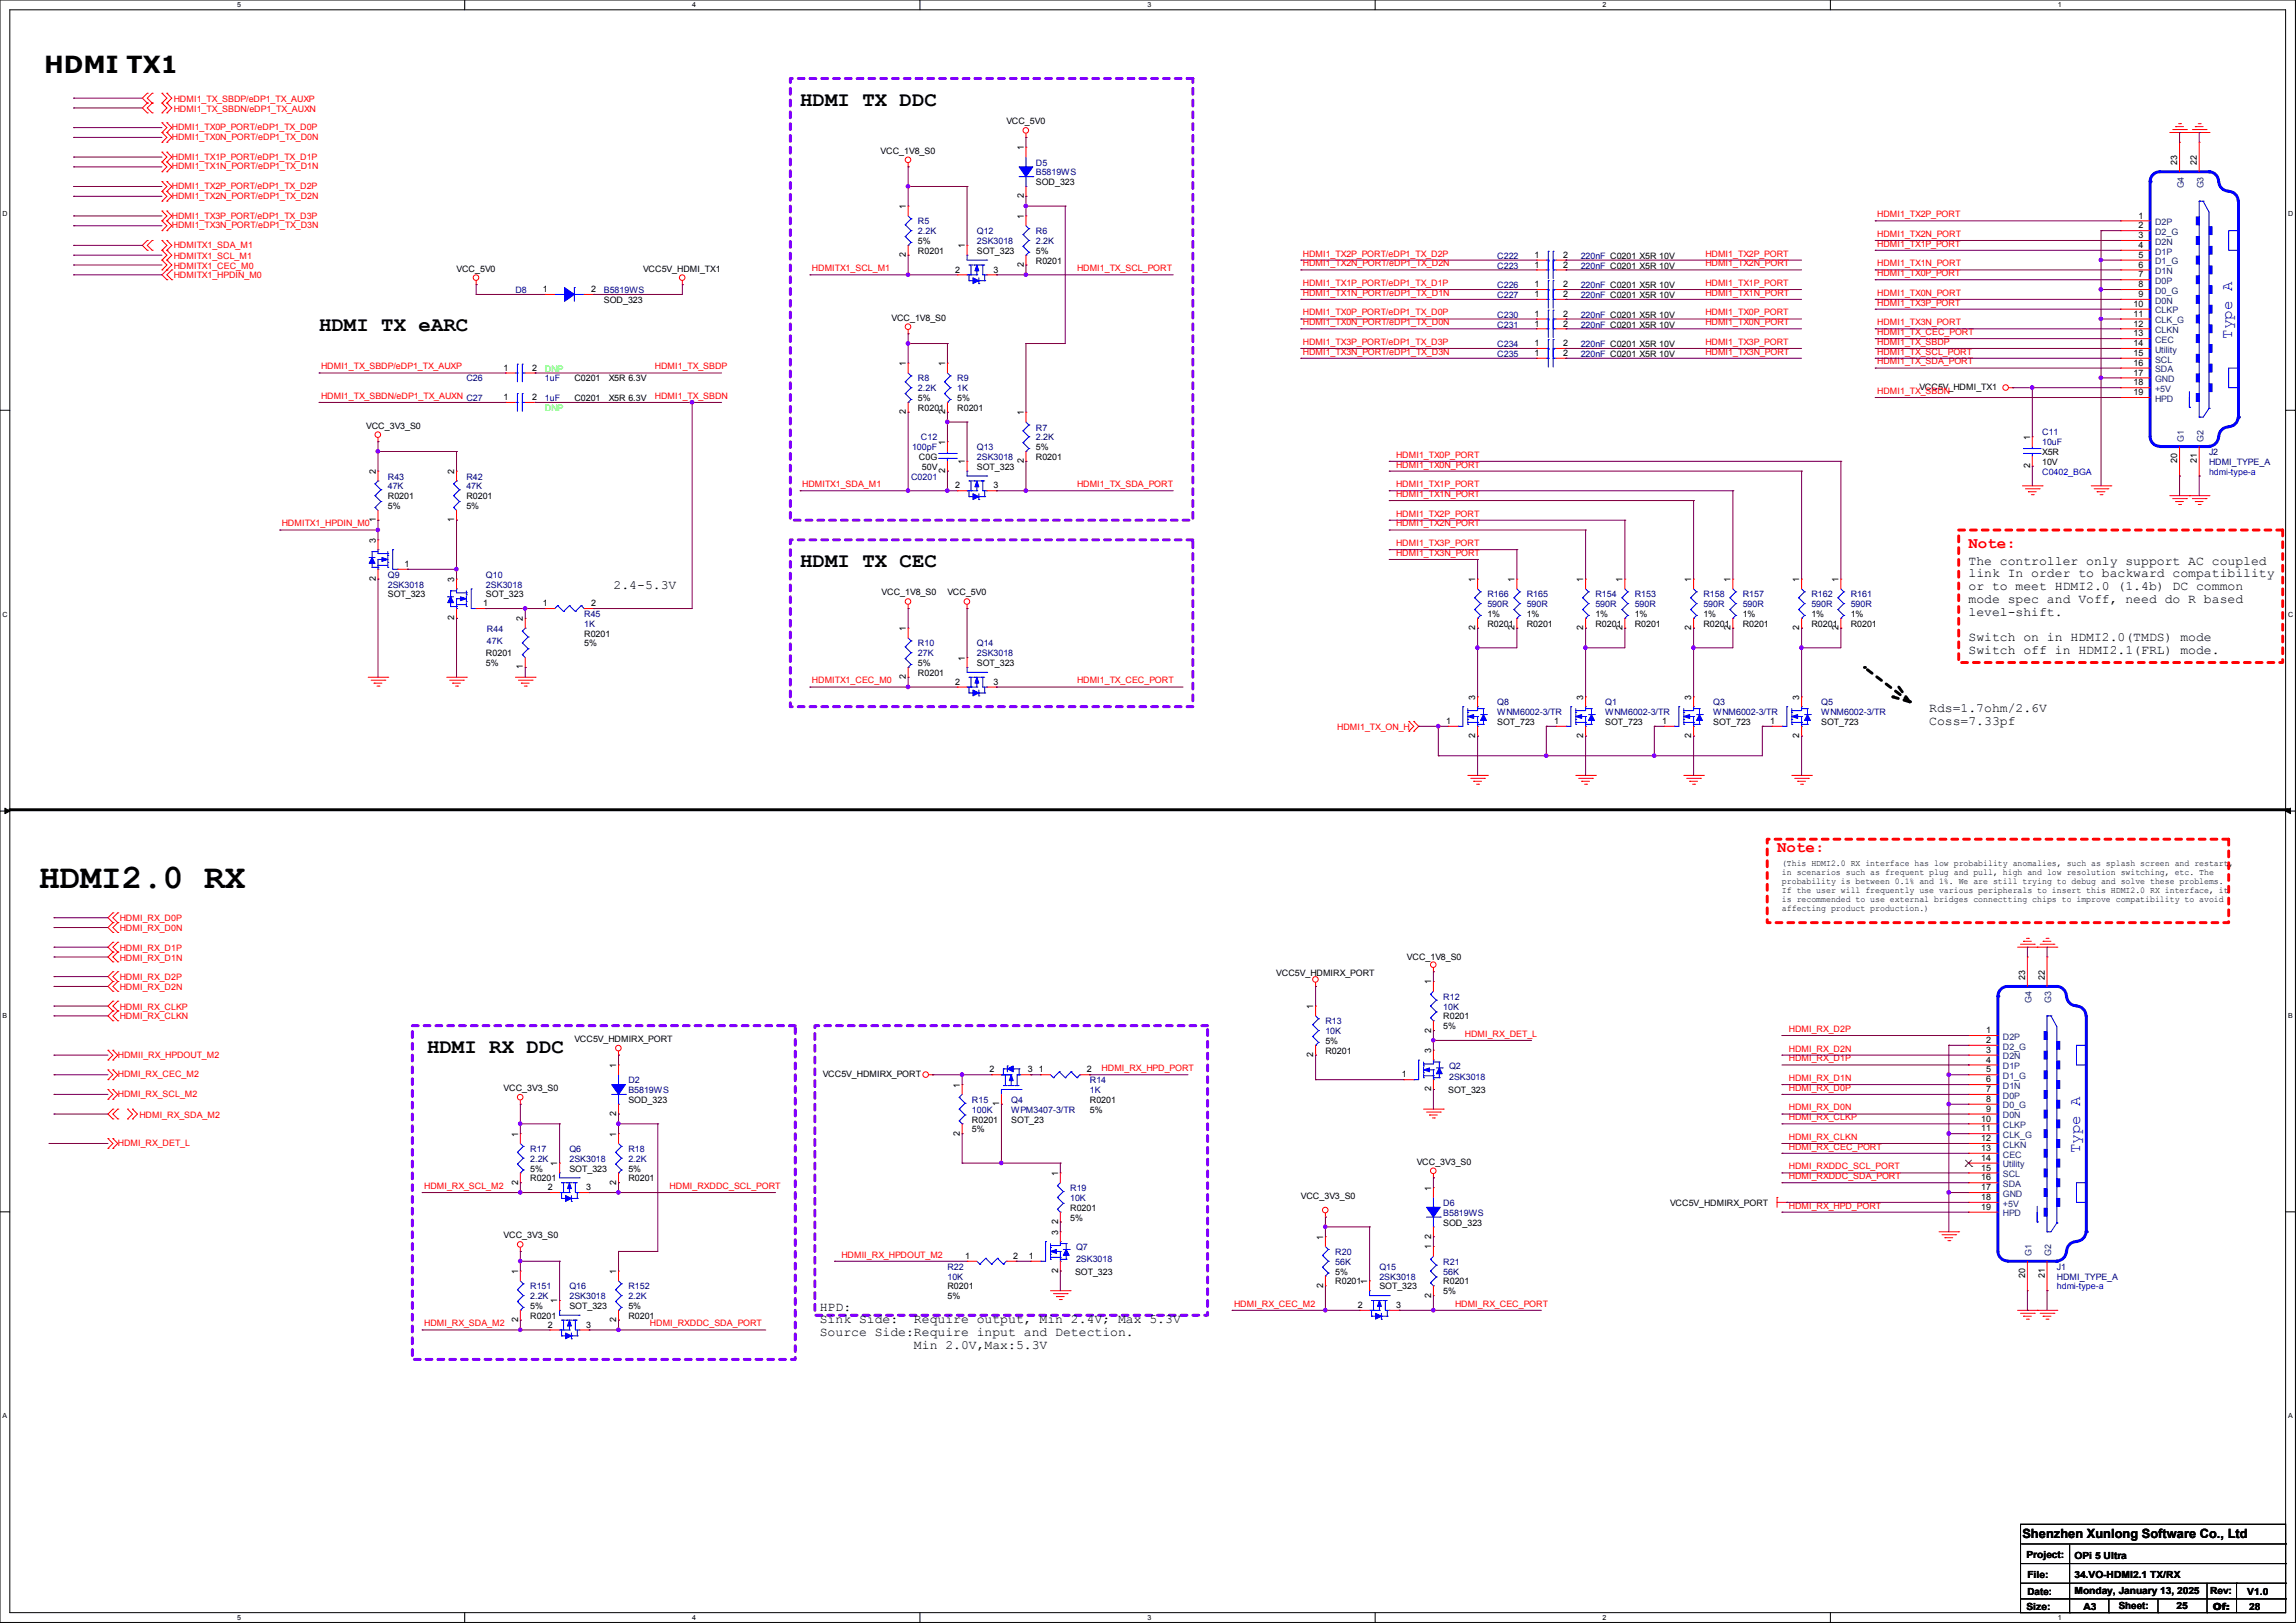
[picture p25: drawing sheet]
<svg xmlns="http://www.w3.org/2000/svg" width="297mm" height="210mm" viewBox="0 0 297 210" stroke-linecap="round" stroke-linejoin="round" font-family="sans-serif">
<defs><g id="words">
<text font-size="4.4" x="5.1" y="114.9">HDMI2.0 RX</text>
<text font-size="3" x="5.7" y="9.4">HDMI TX1</text>
<g font-size="2.7">
<text x="103.5" y="13.7">HDMI TX DDC</text>
<text x="41.3" y="42.9">HDMI TX eARC</text>
<text x="103.5" y="73.4">HDMI TX CEC</text>
<text x="55.2" y="136.2">HDMI RX DDC</text>
</g>
<g font-size="2" fill="#00f">
<text x="288.8" y="43.8" transform="rotate(-90 288.8 43.8)">Type A</text>
<text x="269.1" y="149.2" transform="rotate(-90 269.1 149.2)">Type A</text>
</g>
<g font-size="2" fill="#f00">
<text x="254.6" y="70.9">Note:</text>
<text x="229.9" y="110.3">Note:</text>
</g>
<g font-size="1.7">
<text x="79.4" y="76.2">2.4-5.3V</text>
<text x="254.6" y="73.1">The controller only support AC coupled</text>
<text x="254.6" y="74.7">link In order to backward compatibility</text>
<text x="254.6" y="76.4">or to meet HDMI2.0 (1.4b) DC common</text>
<text x="254.6" y="78">mode spec and Voff, need do R based</text>
<text x="254.6" y="79.7">level-shift.</text>
<text x="254.6" y="83">Switch on in HDMI2.0(TMDS) mode</text>
<text x="254.6" y="84.6">Switch off in HDMI2.1(FRL) mode.</text>
<text x="249.6" y="92.1">Rds=1.7ohm/2.6V</text>
<text x="249.6" y="93.8">Coss=7.33pf</text>
<text x="106" y="169.6">HPD:</text>
<text x="106" y="171.2">Sink Side:</text>
<text x="106" y="172.9">Source Side:Require input and Detection.</text>
<text x="118.2" y="171.2">Require output, Min 2.4V; Max 5.3V</text>
<text x="118.2" y="174.5">Min 2.0V,Max:5.3V</text>
<text x="261.6" y="199">Shenzhen Xunlong Software Co., Ltd</text>
</g>
<g font-size="1.3">
<text x="262.1" y="201.6">Project:</text>
<text x="268.4" y="201.7">OPi 5 Ultra</text>
<text x="262.1" y="208.3">Size:</text>
<text x="262.3" y="204.1">File:</text>
<text x="262.3" y="206.4">Date:</text>
<text x="268.4" y="206.3">Monday, January 13, 2025</text>
<text x="268.4" y="204.1">34.VO-HDMI2.1 TX/RX</text>
<text x="269.5" y="208.3">A3</text>
<text x="274.1" y="208.2">Sheet:</text>
<text x="281.6" y="208.2">25</text>
<text x="285.9" y="206.3">Rev:</text>
<text x="286.3" y="208.3">Of:</text>
<text x="290.7" y="206.4">V1.0</text>
<text x="291" y="208.3">28</text>
</g>
<g font-size="1.1" fill="#f00">
<text x="22.2" y="16.8">HDMI1_TX0P_PORT/eDP1_TX_D0P</text>
<text x="22.5" y="13.2">HDMI1_TX_SBDP/eDP1_TX_AUXP</text>
<text x="22.5" y="14.4">HDMI1_TX_SBDN/eDP1_TX_AUXN</text>
<text x="22.2" y="21.9">HDMI1_TX1N_PORT/eDP1_TX_D1N</text>
<text x="22.2" y="20.7">HDMI1_TX1P_PORT/eDP1_TX_D1P</text>
<text x="22.2" y="18.1">HDMI1_TX0N_PORT/eDP1_TX_D0N</text>
<text x="22.2" y="25.7">HDMI1_TX2N_PORT/eDP1_TX_D2N</text>
<text x="22.2" y="24.5">HDMI1_TX2P_PORT/eDP1_TX_D2P</text>
<text x="22.2" y="29.5">HDMI1_TX3N_PORT/eDP1_TX_D3N</text>
<text x="22.2" y="28.3">HDMI1_TX3P_PORT/eDP1_TX_D3P</text>
<text x="242.8" y="28.1">HDMI1_TX2P_PORT</text>
<text x="22.5" y="32.1">HDMITX1_SDA_M1</text>
<text x="22.5" y="33.5">HDMITX1_SCL_M1</text>
<text x="22.5" y="34.8">HDMITX1_CEC_M0</text>
<text x="105" y="35.1">HDMITX1_SCL_M1</text>
<text x="139.3" y="35.1">HDMI1_TX_SCL_PORT</text>
<text x="168.5" y="33.2">HDMI1_TX2P_PORT/eDP1_TX_D2P</text>
<text x="168.5" y="34.5">HDMI1_TX2N_PORT/eDP1_TX_D2N</text>
<text x="220.6" y="33.2">HDMI1_TX2P_PORT</text>
<text x="220.6" y="34.5">HDMI1_TX2N_PORT</text>
<text x="242.8" y="31.9">HDMI1_TX1P_PORT</text>
<text x="242.8" y="30.6">HDMI1_TX2N_PORT</text>
<text x="242.8" y="34.5">HDMI1_TX1N_PORT</text>
<text x="242.8" y="35.7">HDMI1_TX0P_PORT</text>
<text x="22.5" y="36">HDMITX1_HPDIN_M0</text>
<text x="168.5" y="37">HDMI1_TX1P_PORT/eDP1_TX_D1P</text>
<text x="168.5" y="38.3">HDMI1_TX1N_PORT/eDP1_TX_D1N</text>
<text x="168.5" y="40.8">HDMI1_TX0P_PORT/eDP1_TX_D0P</text>
<text x="220.6" y="37">HDMI1_TX1P_PORT</text>
<text x="220.6" y="38.3">HDMI1_TX1N_PORT</text>
<text x="220.6" y="40.8">HDMI1_TX0P_PORT</text>
<text x="242.8" y="38.3">HDMI1_TX0N_PORT</text>
<text x="242.8" y="39.5">HDMI1_TX3P_PORT</text>
<text x="41.5" y="47.8">HDMI1_TX_SBDP/eDP1_TX_AUXP</text>
<text x="84.7" y="47.8">HDMI1_TX_SBDP</text>
<text x="168.5" y="42.1">HDMI1_TX0N_PORT/eDP1_TX_D0N</text>
<text x="168.5" y="44.6">HDMI1_TX3P_PORT/eDP1_TX_D3P</text>
<text x="168.5" y="45.9">HDMI1_TX3N_PORT/eDP1_TX_D3N</text>
<text x="220.6" y="42.1">HDMI1_TX0N_PORT</text>
<text x="220.6" y="44.6">HDMI1_TX3P_PORT</text>
<text x="220.6" y="45.9">HDMI1_TX3N_PORT</text>
<text x="242.8" y="47.2">HDMI1_TX_SDA_PORT</text>
<text x="242.8" y="45.9">HDMI1_TX_SCL_PORT</text>
<text x="242.8" y="43.3">HDMI1_TX_CEC_PORT</text>
<text x="242.8" y="42.1">HDMI1_TX3N_PORT</text>
<text x="242.8" y="44.6">HDMI1_TX_SBDP</text>
<text x="41.5" y="51.6">HDMI1_TX_SBDN/eDP1_TX_AUXN</text>
<text x="84.7" y="51.6">HDMI1_TX_SBDN</text>
<text x="242.8" y="51">HDMI1_TX_SBDN</text>
<text x="180.6" y="59.2">HDMI1_TX0P_PORT</text>
<text x="103.8" y="63">HDMITX1_SDA_M1</text>
<text x="139.3" y="63">HDMI1_TX_SDA_PORT</text>
<text x="180.6" y="60.5">HDMI1_TX0N_PORT</text>
<text x="180.6" y="63">HDMI1_TX1P_PORT</text>
<text x="180.6" y="64.3">HDMI1_TX1N_PORT</text>
<text x="36.4" y="68.1">HDMITX1_HPDIN_M0</text>
<text x="180.6" y="66.8">HDMI1_TX2P_PORT</text>
<text x="180.6" y="68.1">HDMI1_TX2N_PORT</text>
<text x="180.6" y="70.7">HDMI1_TX3P_PORT</text>
<text x="180.6" y="71.9">HDMI1_TX3N_PORT</text>
<text x="105" y="88.4">HDMITX1_CEC_M0</text>
<text x="139.3" y="88.4">HDMI1_TX_CEC_PORT</text>
<text x="173" y="94.4">HDMI1_TX_ON_H</text>
<text x="15.5" y="119.2">HDMI_RX_D0P</text>
<text x="15.5" y="120.5">HDMI_RX_D0N</text>
<text x="15.5" y="123">HDMI_RX_D1P</text>
<text x="15.5" y="124.3">HDMI_RX_D1N</text>
<text x="15.5" y="126.8">HDMI_RX_D2P</text>
<text x="15.5" y="128.1">HDMI_RX_D2N</text>
<text x="15.5" y="130.6">HDMI_RX_CLKP</text>
<text x="15.5" y="131.9">HDMI_RX_CLKN</text>
<text x="15.2" y="136.9">HDMII_RX_HPDOUT_M2</text>
<text x="189.5" y="134.2">HDMI_RX_DET_L</text>
<text x="231.4" y="137.3">HDMI_RX_D1P</text>
<text x="231.4" y="136.1">HDMI_RX_D2N</text>
<text x="231.4" y="133.5">HDMI_RX_D2P</text>
<text x="15.2" y="139.4">HDMI_RX_CEC_M2</text>
<text x="15.2" y="141.9">HDMI_RX_SCL_M2</text>
<text x="142.5" y="138.6">HDMI_RX_HPD_PORT</text>
<text x="231.4" y="143.7">HDMI_RX_D0N</text>
<text x="231.4" y="141.1">HDMI_RX_D0P</text>
<text x="231.4" y="139.9">HDMI_RX_D1N</text>
<text x="15.2" y="148.3">HDMI_RX_DET_L</text>
<text x="18" y="144.6">HDMI_RX_SDA_M2</text>
<text x="231.4" y="148.8">HDMI_RX_CEC_PORT</text>
<text x="231.4" y="147.5">HDMI_RX_CLKN</text>
<text x="231.4" y="144.9">HDMI_RX_CLKP</text>
<text x="54.9" y="153.8">HDMI_RX_SCL_M2</text>
<text x="86.6" y="153.8">HDMI_RXDDC_SCL_PORT</text>
<text x="231.4" y="151.3">HDMI_RXDDC_SCL_PORT</text>
<text x="231.4" y="152.6">HDMI_RXDDC_SDA_PORT</text>
<text x="231.4" y="156.4">HDMI_RX_HPD_PORT</text>
<text x="108.8" y="162.7">HDMII_RX_HPDOUT_M2</text>
<text x="54.9" y="171.6">HDMI_RX_SDA_M2</text>
<text x="84.1" y="171.6">HDMI_RXDDC_SDA_PORT</text>
<text x="159.6" y="169.1">HDMI_RX_CEC_M2</text>
<text x="188.2" y="169.1">HDMI_RX_CEC_PORT</text>
</g>
<g font-size="1.1">
<text x="130.2" y="16.1">VCC_5V0</text>
<text x="113.9" y="19.9">VCC_1V8_S0</text>
<text x="132.4" y="19.4" transform="rotate(-90 132.4 19.4)">1</text>
<text x="134" y="24">SOD_323</text>
<text x="281.6" y="21.3" transform="rotate(-90 281.6 21.3)">23</text>
<text x="284.2" y="21.3" transform="rotate(-90 284.2 21.3)">22</text>
<text x="117.2" y="27.1" transform="rotate(-90 117.2 27.1)">1</text>
<text x="132.4" y="28.3" transform="rotate(-90 132.4 28.3)">1</text>
<text x="132.4" y="25.7" transform="rotate(-90 132.4 25.7)">2</text>
<text x="276.6" y="28.3">1</text>
<text x="276.6" y="29.5">2</text>
<text x="59.1" y="35.1">VCC_5V0</text>
<text x="83.2" y="35.1">VCC5V_HDMI_TX1</text>
<text x="117.2" y="33.3" transform="rotate(-90 117.2 33.3)">2</text>
<text x="118.7" y="32.9">R0201</text>
<text x="118.7" y="31.6">5%</text>
<text x="123.6" y="35.3">2</text>
<text x="124.8" y="32.1" transform="rotate(-90 124.8 32.1)">1</text>
<text x="126.4" y="32.9">SOT_323</text>
<text x="128.5" y="35.3">3</text>
<text x="132.4" y="34.5" transform="rotate(-90 132.4 34.5)">2</text>
<text x="134" y="34.1">R0201</text>
<text x="134" y="32.9">5%</text>
<text x="198.5" y="34.6">1</text>
<text x="198.5" y="33.4">1</text>
<text x="202.2" y="34.6">2</text>
<text x="202.2" y="33.4">2</text>
<text x="276.6" y="30.8">3</text>
<text x="276.6" y="32.1">4</text>
<text x="276.6" y="33.4">5</text>
<text x="276.6" y="34.6">6</text>
<text x="276.6" y="35.9">7</text>
<text x="70.2" y="37.8">1</text>
<text x="76.5" y="37.8">2</text>
<text x="78.1" y="39.2">SOD_323</text>
<text x="115.3" y="41.5">VCC_1V8_S0</text>
<text x="198.5" y="37.2">1</text>
<text x="198.5" y="38.4">1</text>
<text x="198.5" y="41">1</text>
<text x="202.2" y="37.2">2</text>
<text x="202.2" y="38.4">2</text>
<text x="202.2" y="41">2</text>
<text x="276" y="39.7">10</text>
<text x="276" y="41">11</text>
<text x="276.6" y="37.2">8</text>
<text x="276.6" y="38.4">9</text>
<text x="65.2" y="48">1</text>
<text x="68.8" y="48">2</text>
<text x="117.2" y="47.4" transform="rotate(-90 117.2 47.4)">1</text>
<text x="122.3" y="47.4" transform="rotate(-90 122.3 47.4)">1</text>
<text x="198.5" y="44.8">1</text>
<text x="198.5" y="46.1">1</text>
<text x="198.5" y="42.2">1</text>
<text x="202.2" y="44.8">2</text>
<text x="202.2" y="46.1">2</text>
<text x="202.2" y="42.2">2</text>
<text x="276" y="42.2">12</text>
<text x="276" y="43.5">13</text>
<text x="276" y="44.8">14</text>
<text x="276" y="46.1">15</text>
<text x="276" y="47.3">16</text>
<text x="65.2" y="51.8">1</text>
<text x="68.8" y="51.8">2</text>
<text x="74.3" y="49.4">C0201</text>
<text x="74.3" y="51.9">C0201</text>
<text x="78.7" y="49.4">X5R 6.3V</text>
<text x="78.7" y="51.9">X5R 6.3V</text>
<text x="117.2" y="53.6" transform="rotate(-90 117.2 53.6)">2</text>
<text x="118.7" y="53.2">R0201</text>
<text x="118.7" y="51.9">5%</text>
<text x="122.3" y="53.6" transform="rotate(-90 122.3 53.6)">2</text>
<text x="123.8" y="53.2">R0201</text>
<text x="123.8" y="51.9">5%</text>
<text x="132.4" y="53.7" transform="rotate(-90 132.4 53.7)">1</text>
<text x="248.3" y="50.5">VCC5V_HDMI_TX1</text>
<text x="276" y="48.6">17</text>
<text x="276" y="49.9">18</text>
<text x="276" y="51.1">19</text>
<text x="47.4" y="55.5">VCC_3V3_S0</text>
<text x="118.9" y="59.5">C0G</text>
<text x="122.3" y="57.5" transform="rotate(-90 122.3 57.5)">1</text>
<text x="132.4" y="59.9" transform="rotate(-90 132.4 59.9)">2</text>
<text x="134" y="59.5">R0201</text>
<text x="134" y="58.3">5%</text>
<text x="262.6" y="56.9" transform="rotate(-90 262.6 56.9)">1</text>
<text x="264.2" y="58.9">X5R</text>
<text x="281.6" y="59.9" transform="rotate(-90 281.6 59.9)">20</text>
<text x="284.2" y="59.9" transform="rotate(-90 284.2 59.9)">21</text>
<text x="48.6" y="61.3" transform="rotate(-90 48.6 61.3)">2</text>
<text x="50.2" y="64.6">R0201</text>
<text x="50.2" y="65.9">5%</text>
<text x="58.8" y="61.3" transform="rotate(-90 58.8 61.3)">2</text>
<text x="60.3" y="64.6">R0201</text>
<text x="60.3" y="65.9">5%</text>
<text x="119.3" y="60.8">50V</text>
<text x="122.3" y="61.2" transform="rotate(-90 122.3 61.2)">2</text>
<text x="123.6" y="63.2">2</text>
<text x="124.8" y="60.1" transform="rotate(-90 124.8 60.1)">1</text>
<text x="126.4" y="60.8">SOT_323</text>
<text x="128.5" y="63.2">3</text>
<text x="262.6" y="60.6" transform="rotate(-90 262.6 60.6)">2</text>
<text x="264.2" y="60.2">10V</text>
<text x="48.6" y="70.2" transform="rotate(-90 48.6 70.2)">3</text>
<text x="48.6" y="67.6" transform="rotate(-90 48.6 67.6)">1</text>
<text x="58.8" y="67.6" transform="rotate(-90 58.8 67.6)">1</text>
<text x="48.6" y="75.2" transform="rotate(-90 48.6 75.2)">2</text>
<text x="50.2" y="77.3">SOT_323</text>
<text x="52.3" y="73.4">1</text>
<text x="58.8" y="75.3" transform="rotate(-90 58.8 75.3)">3</text>
<text x="62.9" y="77.3">SOT_323</text>
<text x="114" y="77">VCC_1V8_S0</text>
<text x="122.6" y="77">VCC_5V0</text>
<text x="190.8" y="75.3" transform="rotate(-90 190.8 75.3)">1</text>
<text x="195.9" y="75.3" transform="rotate(-90 195.9 75.3)">1</text>
<text x="204.8" y="75.3" transform="rotate(-90 204.8 75.3)">1</text>
<text x="209.9" y="75.3" transform="rotate(-90 209.9 75.3)">1</text>
<text x="218.8" y="75.3" transform="rotate(-90 218.8 75.3)">1</text>
<text x="223.9" y="75.3" transform="rotate(-90 223.9 75.3)">1</text>
<text x="232.7" y="75.3" transform="rotate(-90 232.7 75.3)">1</text>
<text x="237.8" y="75.3" transform="rotate(-90 237.8 75.3)">1</text>
<text x="58.8" y="80.3" transform="rotate(-90 58.8 80.3)">2</text>
<text x="62.5" y="78.4">1</text>
<text x="67.6" y="80.4" transform="rotate(-90 67.6 80.4)">2</text>
<text x="70.2" y="78.4">1</text>
<text x="75.6" y="82.4">R0201</text>
<text x="75.6" y="83.7">5%</text>
<text x="76.5" y="78.4">2</text>
<text x="117.2" y="81.7" transform="rotate(-90 117.2 81.7)">1</text>
<text x="190.8" y="81.5" transform="rotate(-90 190.8 81.5)">2</text>
<text x="192.4" y="81.1">R0201</text>
<text x="192.4" y="79.8">1%</text>
<text x="195.9" y="81.5" transform="rotate(-90 195.9 81.5)">2</text>
<text x="197.5" y="81.1">R0201</text>
<text x="197.5" y="79.8">1%</text>
<text x="204.8" y="81.5" transform="rotate(-90 204.8 81.5)">2</text>
<text x="206.4" y="81.1">R0201</text>
<text x="206.4" y="79.8">1%</text>
<text x="209.9" y="81.5" transform="rotate(-90 209.9 81.5)">2</text>
<text x="211.5" y="81.1">R0201</text>
<text x="211.5" y="79.8">1%</text>
<text x="218.8" y="81.5" transform="rotate(-90 218.8 81.5)">2</text>
<text x="220.3" y="81.1">R0201</text>
<text x="220.3" y="79.8">1%</text>
<text x="223.9" y="81.5" transform="rotate(-90 223.9 81.5)">2</text>
<text x="225.4" y="81.1">R0201</text>
<text x="225.4" y="79.8">1%</text>
<text x="232.7" y="81.5" transform="rotate(-90 232.7 81.5)">2</text>
<text x="234.3" y="81.1">R0201</text>
<text x="234.3" y="79.8">1%</text>
<text x="237.8" y="81.5" transform="rotate(-90 237.8 81.5)">2</text>
<text x="239.4" y="81.1">R0201</text>
<text x="239.4" y="79.8">1%</text>
<text x="62.9" y="84.9">R0201</text>
<text x="62.9" y="86.2">5%</text>
<text x="67.6" y="86.6" transform="rotate(-90 67.6 86.6)">1</text>
<text x="117.2" y="87.9" transform="rotate(-90 117.2 87.9)">2</text>
<text x="118.7" y="87.5">R0201</text>
<text x="118.7" y="86.2">5%</text>
<text x="123.6" y="88.6">2</text>
<text x="124.8" y="85.5" transform="rotate(-90 124.8 85.5)">1</text>
<text x="126.4" y="86.2">SOT_323</text>
<text x="128.5" y="88.6">3</text>
<text x="187.1" y="93.7">1</text>
<text x="190.8" y="95.5" transform="rotate(-90 190.8 95.5)">2</text>
<text x="190.8" y="90.6" transform="rotate(-90 190.8 90.6)">3</text>
<text x="193.7" y="93.8">SOT_723</text>
<text x="201" y="93.7">1</text>
<text x="204.8" y="95.5" transform="rotate(-90 204.8 95.5)">2</text>
<text x="204.8" y="90.6" transform="rotate(-90 204.8 90.6)">3</text>
<text x="207.6" y="93.8">SOT_723</text>
<text x="215" y="93.7">1</text>
<text x="218.8" y="95.5" transform="rotate(-90 218.8 95.5)">2</text>
<text x="218.8" y="90.6" transform="rotate(-90 218.8 90.6)">3</text>
<text x="221.6" y="93.8">SOT_723</text>
<text x="229" y="93.7">1</text>
<text x="232.7" y="95.5" transform="rotate(-90 232.7 95.5)">2</text>
<text x="232.7" y="90.6" transform="rotate(-90 232.7 90.6)">3</text>
<text x="235.6" y="93.8">SOT_723</text>
<text x="230.5" y="112.1">(This HDMI2.0 RX interface has low probability anomalies, such as splash screen and restart</text>
<text x="230.5" y="113.2">in scenarios such as frequent plug and pull, high and low resolution switching, etc. The</text>
<text x="288.3" y="112.1">,</text>
<text x="230.5" y="114.4">probability is between 0.1% and 1%. We are still trying to debug and solve these problems.</text>
<text x="230.5" y="115.5">If the user will frequently use various peripherals to insert this HDMI2.0 RX interface, it</text>
<text x="230.5" y="116.7">is recommended to use external bridges connectting chips to improve compatibility to avoid</text>
<text x="230.5" y="117.8">affecting product production.)</text>
<text x="182" y="124.2">VCC_1V8_S0</text>
<text x="165.1" y="126.3">VCC5V_HDMIRX_PORT</text>
<text x="169.9" y="130.6" transform="rotate(-90 169.9 130.6)">1</text>
<text x="185.1" y="127.4" transform="rotate(-90 185.1 127.4)">1</text>
<text x="186.7" y="131.9">R0201</text>
<text x="262" y="126.7" transform="rotate(-90 262 126.7)">23</text>
<text x="264.5" y="126.7" transform="rotate(-90 264.5 126.7)">22</text>
<text x="74.3" y="134.8">VCC5V_HDMIRX_PORT</text>
<text x="169.9" y="136.8" transform="rotate(-90 169.9 136.8)">2</text>
<text x="171.4" y="136.4">R0201</text>
<text x="171.4" y="135.1">5%</text>
<text x="185.1" y="136.3" transform="rotate(-90 185.1 136.3)">3</text>
<text x="185.1" y="133.6" transform="rotate(-90 185.1 133.6)">2</text>
<text x="186.7" y="133.2">5%</text>
<text x="256.9" y="133.7">1</text>
<text x="256.9" y="135">2</text>
<text x="256.9" y="136.2">3</text>
<text x="256.9" y="137.5">4</text>
<text x="65.2" y="141.2">VCC_3V3_S0</text>
<text x="79.7" y="138.2" transform="rotate(-90 79.7 138.2)">1</text>
<text x="81.3" y="142.7">SOD_323</text>
<text x="106.4" y="139.4">VCC5V_HDMIRX_PORT</text>
<text x="124.2" y="140.7" transform="rotate(-90 124.2 140.7)">1</text>
<text x="128" y="138.8">2</text>
<text x="129.2" y="143.1" transform="rotate(-90 129.2 143.1)">1</text>
<text x="133" y="138.8">3</text>
<text x="134.4" y="138.8">1</text>
<text x="140.6" y="138.8">2</text>
<text x="141" y="142.7">R0201</text>
<text x="141" y="144">5%</text>
<text x="181.4" y="139.4">1</text>
<text x="185.1" y="141.2" transform="rotate(-90 185.1 141.2)">2</text>
<text x="187.3" y="141.4">SOT_323</text>
<text x="256.9" y="138.8">5</text>
<text x="256.9" y="140">6</text>
<text x="256.9" y="141.3">7</text>
<text x="256.9" y="142.6">8</text>
<text x="256.9" y="143.8">9</text>
<text x="67" y="147.1" transform="rotate(-90 67 147.1)">1</text>
<text x="79.7" y="147.1" transform="rotate(-90 79.7 147.1)">1</text>
<text x="79.7" y="144.4" transform="rotate(-90 79.7 144.4)">2</text>
<text x="124.2" y="146.9" transform="rotate(-90 124.2 146.9)">2</text>
<text x="125.7" y="145.2">R0201</text>
<text x="125.7" y="146.5">5%</text>
<text x="130.8" y="145.2">SOT_23</text>
<text x="256.3" y="145.1">10</text>
<text x="256.3" y="146.4">11</text>
<text x="256.3" y="147.7">12</text>
<text x="256.3" y="148.9">13</text>
<text x="67" y="153.3" transform="rotate(-90 67 153.3)">2</text>
<text x="68.6" y="152.9">R0201</text>
<text x="68.6" y="151.6">5%</text>
<text x="70.9" y="154">2</text>
<text x="72.1" y="150.9" transform="rotate(-90 72.1 150.9)">1</text>
<text x="73.7" y="151.6">SOT_323</text>
<text x="75.8" y="154">3</text>
<text x="79.7" y="153.3" transform="rotate(-90 79.7 153.3)">2</text>
<text x="81.3" y="152.9">R0201</text>
<text x="81.3" y="151.6">5%</text>
<text x="136.9" y="152.1" transform="rotate(-90 136.9 152.1)">1</text>
<text x="168.3" y="155.2">VCC_3V3_S0</text>
<text x="183.3" y="150.7">VCC_3V3_S0</text>
<text x="185.1" y="154.1" transform="rotate(-90 185.1 154.1)">1</text>
<text x="256.3" y="150.2">14</text>
<text x="256.3" y="151.5">15</text>
<text x="256.3" y="152.7">16</text>
<text x="256.3" y="154">17</text>
<text x="256.3" y="155.3">18</text>
<text x="65.2" y="160.2">VCC_3V3_S0</text>
<text x="136.9" y="159.8" transform="rotate(-90 136.9 159.8)">3</text>
<text x="136.9" y="158.4" transform="rotate(-90 136.9 158.4)">2</text>
<text x="138.4" y="156.7">R0201</text>
<text x="138.4" y="157.9">5%</text>
<text x="171.2" y="160.4" transform="rotate(-90 171.2 160.4)">1</text>
<text x="185.1" y="161.7" transform="rotate(-90 185.1 161.7)">1</text>
<text x="185.1" y="160.3" transform="rotate(-90 185.1 160.3)">2</text>
<text x="186.7" y="158.6">SOD_323</text>
<text x="216" y="156">VCC5V_HDMIRX_PORT</text>
<text x="256.3" y="156.5">19</text>
<text x="67" y="164.8" transform="rotate(-90 67 164.8)">1</text>
<text x="79.7" y="164.8" transform="rotate(-90 79.7 164.8)">1</text>
<text x="122.6" y="166.8">R0201</text>
<text x="124.8" y="162.9">1</text>
<text x="131.1" y="162.9">2</text>
<text x="133.1" y="162.9">1</text>
<text x="136.9" y="164.7" transform="rotate(-90 136.9 164.7)">2</text>
<text x="139.1" y="164.9">SOT_323</text>
<text x="171.2" y="166.6" transform="rotate(-90 171.2 166.6)">2</text>
<text x="172.7" y="166.2">R0201</text>
<text x="172.7" y="164.9">5%</text>
<text x="176.9" y="166.1" transform="rotate(-90 176.9 166.1)">1</text>
<text x="178.4" y="166.8">SOT_323</text>
<text x="185.1" y="167.9" transform="rotate(-90 185.1 167.9)">2</text>
<text x="186.7" y="166.2">R0201</text>
<text x="186.7" y="167.5">5%</text>
<text x="262" y="165.4" transform="rotate(-90 262 165.4)">20</text>
<text x="264.5" y="165.4" transform="rotate(-90 264.5 165.4)">21</text>
<text x="67" y="171.1" transform="rotate(-90 67 171.1)">2</text>
<text x="68.6" y="170.6">R0201</text>
<text x="68.6" y="169.4">5%</text>
<text x="70.9" y="171.8">2</text>
<text x="72.1" y="168.7" transform="rotate(-90 72.1 168.7)">1</text>
<text x="73.7" y="169.4">SOT_323</text>
<text x="75.8" y="171.8">3</text>
<text x="79.7" y="171.1" transform="rotate(-90 79.7 171.1)">2</text>
<text x="81.3" y="170.6">R0201</text>
<text x="81.3" y="169.4">5%</text>
<text x="122.6" y="168.1">5%</text>
<text x="175.6" y="169.2">2</text>
<text x="180.6" y="169.2">3</text>
</g>
<g font-size="1.1" fill="#000080">
<text x="134" y="21.4">D5</text>
<text x="134" y="22.7">B5819WS</text>
<text x="118.7" y="29">R5</text>
<text x="118.7" y="30.3">2.2K</text>
<text x="126.4" y="30.3">Q12</text>
<text x="126.4" y="31.6">2SK3018</text>
<text x="134" y="30.3">R6</text>
<text x="134" y="31.6">2.2K</text>
<text x="193.7" y="34.8">C223</text>
<text x="193.7" y="33.5">C222</text>
<text x="204.5" y="34.8">220nF C0201 X5R 10V</text>
<text x="204.5" y="33.5">220nF C0201 X5R 10V</text>
<text x="66.7" y="37.9">D8</text>
<text x="78.1" y="37.9">B5819WS</text>
<text x="193.7" y="37.3">C226</text>
<text x="193.7" y="38.6">C227</text>
<text x="193.7" y="41.1">C230</text>
<text x="204.5" y="37.3">220nF C0201 X5R 10V</text>
<text x="204.5" y="38.6">220nF C0201 X5R 10V</text>
<text x="204.5" y="41.1">220nF C0201 X5R 10V</text>
<text x="193.7" y="44.9">C234</text>
<text x="193.7" y="46.2">C235</text>
<text x="193.7" y="42.4">C231</text>
<text x="204.5" y="44.9">220nF C0201 X5R 10V</text>
<text x="204.5" y="46.2">220nF C0201 X5R 10V</text>
<text x="204.5" y="42.4">220nF C0201 X5R 10V</text>
<text x="60.3" y="49.4">C26</text>
<text x="60.3" y="51.9">C27</text>
<text x="70.5" y="49.4">1uF</text>
<text x="70.5" y="51.9">1uF</text>
<text x="118.7" y="49.4">R8</text>
<text x="118.7" y="50.6">2.2K</text>
<text x="123.8" y="49.4">R9</text>
<text x="123.8" y="50.6">1K</text>
<text x="118" y="58.3">100pF</text>
<text x="119.1" y="57">C12</text>
<text x="126.4" y="58.3">Q13</text>
<text x="126.4" y="59.5">2SK3018</text>
<text x="134" y="55.7">R7</text>
<text x="134" y="57">2.2K</text>
<text x="264.2" y="56.3">C11</text>
<text x="264.2" y="57.6">10uF</text>
<text x="285.8" y="58.9">J2</text>
<text x="50.2" y="62.1">R43</text>
<text x="50.2" y="63.3">47K</text>
<text x="60.3" y="62.1">R42</text>
<text x="60.3" y="63.3">47K</text>
<text x="117.9" y="62.1">C0201</text>
<text x="285.8" y="60.2">HDMI_TYPE_A</text>
<text x="50.2" y="74.8">Q9</text>
<text x="50.2" y="76">2SK3018</text>
<text x="62.9" y="74.8">Q10</text>
<text x="62.9" y="76">2SK3018</text>
<text x="192.4" y="77.3">R166</text>
<text x="197.5" y="77.3">R165</text>
<text x="206.4" y="77.3">R154</text>
<text x="211.5" y="77.3">R153</text>
<text x="220.3" y="77.3">R158</text>
<text x="225.4" y="77.3">R157</text>
<text x="234.3" y="77.3">R162</text>
<text x="239.4" y="77.3">R161</text>
<text x="63" y="81.7">R44</text>
<text x="63" y="83.3">47K</text>
<text x="75.6" y="79.8">R45</text>
<text x="75.6" y="81.1">1K</text>
<text x="118.7" y="83.7">R10</text>
<text x="126.4" y="83.7">Q14</text>
<text x="192.4" y="78.6">590R</text>
<text x="197.5" y="78.6">590R</text>
<text x="206.4" y="78.6">590R</text>
<text x="211.5" y="78.6">590R</text>
<text x="220.3" y="78.6">590R</text>
<text x="225.4" y="78.6">590R</text>
<text x="234.3" y="78.6">590R</text>
<text x="239.4" y="78.6">590R</text>
<text x="118.7" y="84.9">27K</text>
<text x="126.4" y="84.9">2SK3018</text>
<text x="193.7" y="91.3">Q8</text>
<text x="193.7" y="92.5">WNM6002-3/TR</text>
<text x="207.6" y="91.3">Q1</text>
<text x="207.6" y="92.5">WNM6002-3/TR</text>
<text x="221.6" y="91.3">Q3</text>
<text x="221.6" y="92.5">WNM6002-3/TR</text>
<text x="235.6" y="91.3">Q5</text>
<text x="235.6" y="92.5">WNM6002-3/TR</text>
<text x="186.7" y="129.4">R12</text>
<text x="186.7" y="130.6">10K</text>
<text x="171.4" y="132.5">R13</text>
<text x="171.4" y="133.8">10K</text>
<text x="81.3" y="140.2">D2</text>
<text x="81.3" y="141.4">B5819WS</text>
<text x="125.7" y="142.7">R15</text>
<text x="125.7" y="144">100K</text>
<text x="130.8" y="142.7">Q4</text>
<text x="130.8" y="144">WPM3407-3/TR</text>
<text x="141" y="140.2">R14</text>
<text x="141" y="141.4">1K</text>
<text x="187.5" y="138.3">Q2</text>
<text x="187.5" y="139.8">2SK3018</text>
<text x="68.6" y="149.1">R17</text>
<text x="73.7" y="149.1">Q6</text>
<text x="81.3" y="149.1">R18</text>
<text x="68.6" y="150.3">2.2K</text>
<text x="73.7" y="150.3">2SK3018</text>
<text x="81.3" y="150.3">2.2K</text>
<text x="138.4" y="154.1">R19</text>
<text x="138.4" y="155.4">10K</text>
<text x="139.2" y="161.8">Q7</text>
<text x="186.7" y="156">D6</text>
<text x="186.7" y="157.3">B5819WS</text>
<text x="68.6" y="166.8">R151</text>
<text x="73.7" y="166.8">Q16</text>
<text x="81.3" y="166.8">R152</text>
<text x="122.6" y="164.3">R22</text>
<text x="122.6" y="165.6">10K</text>
<text x="139.2" y="163.3">2SK3018</text>
<text x="172.7" y="162.4">R20</text>
<text x="172.7" y="163.7">56K</text>
<text x="178.4" y="164.3">Q15</text>
<text x="178.4" y="165.6">2SK3018</text>
<text x="186.7" y="163.7">R21</text>
<text x="186.7" y="164.9">56K</text>
<text x="266.1" y="164.3">J1</text>
<text x="266.1" y="165.6">HDMI_TYPE_A</text>
<text x="68.6" y="168.1">2.2K</text>
<text x="73.7" y="168.1">2SK3018</text>
<text x="81.3" y="168.1">2.2K</text>
</g>
<g font-size="1.1" fill="#004080">
<text x="278.8" y="29.1">D2P</text>
<text x="282.5" y="24.4" transform="rotate(-90 282.5 24.4)">G4</text>
<text x="285" y="24.4" transform="rotate(-90 285 24.4)">G3</text>
<text x="278.8" y="30.4">D2_G</text>
<text x="278.8" y="31.7">D2N</text>
<text x="278.8" y="32.9">D1P</text>
<text x="278.8" y="34.2">D1_G</text>
<text x="278.8" y="35.5">D1N</text>
<text x="278.8" y="36.7">D0P</text>
<text x="278.8" y="38">D0_G</text>
<text x="278.8" y="39.3">D0N</text>
<text x="278.8" y="40.6">CLKP</text>
<text x="278.8" y="41.8">CLK_G</text>
<text x="278.8" y="43.1">CLKN</text>
<text x="278.8" y="44.4">CEC</text>
<text x="278.8" y="45.6">Utility</text>
<text x="278.8" y="46.9">SCL</text>
<text x="278.8" y="48.2">SDA</text>
<text x="278.8" y="49.4">GND</text>
<text x="278.8" y="50.7">+5V</text>
<text x="278.8" y="52">HPD</text>
<text x="282.5" y="57.2" transform="rotate(-90 282.5 57.2)">G1</text>
<text x="285" y="57.2" transform="rotate(-90 285 57.2)">G2</text>
<text x="262.8" y="129.8" transform="rotate(-90 262.8 129.8)">G4</text>
<text x="265.3" y="129.8" transform="rotate(-90 265.3 129.8)">G3</text>
<text x="259.1" y="134.5">D2P</text>
<text x="259.1" y="135.8">D2_G</text>
<text x="259.1" y="137.1">D2N</text>
<text x="259.1" y="138.3">D1P</text>
<text x="259.1" y="139.6">D1_G</text>
<text x="259.1" y="140.9">D1N</text>
<text x="259.1" y="142.2">D0P</text>
<text x="259.1" y="143.4">D0_G</text>
<text x="259.1" y="144.7">D0N</text>
<text x="259.1" y="146">CLKP</text>
<text x="259.1" y="147.2">CLK_G</text>
<text x="259.1" y="148.5">CLKN</text>
<text x="259.1" y="149.8">CEC</text>
<text x="259.1" y="151">Utility</text>
<text x="259.1" y="152.3">SCL</text>
<text x="259.1" y="153.6">SDA</text>
<text x="259.1" y="154.9">GND</text>
<text x="259.1" y="156.1">+5V</text>
<text x="259.1" y="157.4">HPD</text>
<text x="262.8" y="162.6" transform="rotate(-90 262.8 162.6)">G1</text>
<text x="265.3" y="162.6" transform="rotate(-90 265.3 162.6)">G2</text>
</g>
<g font-size="1.1" fill="#0f0">
<text x="70.5" y="48.1">DNP</text>
<text x="70.5" y="53.2">DNP</text>
</g>
<g font-size="1.1" fill="#00f">
<text x="264.2" y="61.4">C0402_BGA</text>
<text x="285.8" y="61.4">hdmi-type-a</text>
<text x="266.1" y="166.8">hdmi-type-a</text>
</g>
<g font-size=".9">
<text x="30.7" y=".9">5</text>
<text x="89.5" y=".9">4</text>
<text x="148.4" y=".9">3</text>
<text x="207.3" y=".9">2</text>
<text x="266.2" y=".9">1</text>
<text x=".3" y="28">D</text>
<text x="296" y="28">D</text>
<text x=".3" y="79.8">C</text>
<text x="296" y="79.8">C</text>
<text x=".3" y="131.7">B</text>
<text x="296" y="131.7">B</text>
<text x=".3" y="183.5">A</text>
<text x="296" y="183.5">A</text>
<text x="30.7" y="209.6">5</text>
<text x="89.5" y="209.6">4</text>
<text x="148.4" y="209.6">3</text>
<text x="207.3" y="209.6">2</text>
<text x="266.2" y="209.6">1</text>
</g>
</g></defs>
<g fill="none" stroke="#000" stroke-width=".13">
<path d="M0 0h296.9v209.9h-296.9zM1.3 1.3h294.4v207.4h-294.4zM60.1 0v1.3M119 0v1.3M177.9 0v1.3M236.8 0v1.3M0 53.1h1.3M295.7 53.1h1.2M0 104.9h1.3M.6 104.6l.7 .3-.7 .4zM295.7 104.9l.6-.3v.7zM295.7 104.9h1.2"/>
<path d="M0 156.8h1.3M295.7 156.8h1.2M261.4 197.2h34.3v11.5h-34.3zM261.5 199.8h34.2M267.7 199.9v8.8M295.7 199.8h.1M60.1 208.7v1.2M119 208.7v1.2M177.9 208.7v1.2M236.8 208.7v1.2M261.4 202.3h34.3M261.4 204.9h34.3"/>
<path d="M261.4 206.9h34.3M267.7 208.7h.1M272.8 208.7h.1M272.8 206.9v1.8M279.1 208.7h.1M279.1 206.9v1.8M285.5 208.7h.1M285.5 204.9v3.8M289.3 204.9h.1M289.3 204.9v3.8M295.7 202.3h.1M295.7 204.9h.1"/>
<path d="M295.7 206.9h.1"/>
</g>
<path d="M.6 104.6l.7 .3-.7 .4zM295.7 104.9l.6-.3v.7z" fill="#000"/>
<path d="M1.3 104.8h294.6" fill="none" stroke="#000" stroke-width=".38"/>
<circle cx="295.9" cy="104.8" r=".19" fill="#000"/>
<path d="M102.2 10.2h52.1v57.1h-52.1zM102.2 69.8h52.1v21.6h-52.1zM53.3 132.7h49.6v43.2h-49.6zM105.4 132.7h50.8v37.5h-50.8z" fill="none" stroke="#8000ff" stroke-width=".38" stroke-dasharray=".8 .8"/>
<path d="M253.4 68.6h41.9v17.1h-41.9zM228.6 108.6h59.7v10.8h-59.7z" fill="none" stroke="#f00" stroke-width=".38" stroke-dasharray=".8 .8"/>
<path d="M245.6 88.9l1.4 1.9M247 90.8l-5.8-4.4M247 90.8l-2.1-.6" fill="none" stroke="#000" stroke-width=".38" stroke-dasharray=".8 .8"/>
<g fill="#000" stroke-dasharray=".8 .8">
<circle cx="241.2" cy="86.4" r=".19"/>
<circle cx="244.9" cy="90.2" r=".19"/>
<circle cx="247" cy="90.8" r=".19"/>
</g>
<g fill="none" stroke="#f00" stroke-width=".13">
<path d="M19 12.1h.1M19 13.3h.1M19 14.6h.1M19 13.3l-.6 .7 .6 .6M19 12.1l-.6 .6 .6 .6M19.7 13.3h.1M19.7 12.1h.1M19.7 14.6h.1M19.7 13.3l-.7 .7 .7 .6M19.7 12.1l-.7 .6 .7 .6M21 19.7h.1M21 18.4h.1"/>
<path d="M21 17.1h.1M21 15.9h.1M21 13.3h.1M21 12.1h.1M21 14.6h.1M21 19.7l.6 .6-.6 .7M21 17.1l.6 .7-.6 .6M21 15.9l.6 .6-.6 .6M21 12.1l.6 .6-.6 .6M21 13.3l.6 .7-.6 .6M21.6 19.7h.1M21.6 18.4h.1"/>
<path d="M21.6 17.1h.1M21.6 15.9h.1M21.6 13.3h.1M21.6 12.1h.1M21.6 14.6h.1M21.6 19.7l.6 .6-.6 .7M21.6 17.1l.6 .7-.6 .6M21.6 15.9l.6 .6-.6 .6M21.6 12.1l.6 .6-.6 .6M21.6 13.3l.6 .7-.6 .6M132.7 17.8h.1M132.7 17.3v.5"/>
<path d="M280.7 17.1h5.1M281.1 16.8h1.7M281.4 16.4h.1M281.4 16.4h1M281.8 16h.3M282.1 16h.1M282.8 16.8h.1M283.2 17.1h.1M283.6 16.8h1.8M284 16.4h.1M284 16.4h1M284.4 16h.2"/>
<path d="M284.6 16h.1M285.4 16.8h.1M285.8 17.1h.1M19 31.1h.1M19 32.4h.1M19 31.1l-.6 .7 .6 .6M19.7 32.4h.1M19.7 31.1h.1M19.7 31.1l-.7 .7 .7 .6M21 32.4h.1M21 31.1h.1M21 33.7h.1"/>
<path d="M21 34.9h.1M21 26h.1M21 24.8h.1M21 23.5h.1M21 22.2h.1M21 21h.1M21 29.8h.1M21 28.6h.1M21 27.3h.1M21 33.7l.6 .6-.6 .6M21 28.6l.6 .6-.6 .6M21 31.1l.6 .7-.6 .6"/>
<path d="M21 32.4l.6 .6-.6 .7M21 24.8l.6 .6-.6 .6M21 23.5l.6 .6-.6 .7M21 21l.6 .6-.6 .6M21 27.3l.6 .6-.6 .7M21.6 34.9h.1M21.6 36.2h.1M21.6 32.4h.1M21.6 31.1h.1M21.6 33.7h.1M21.6 26h.1M21.6 24.8h.1"/>
<path d="M21.6 23.5h.1M21.6 22.2h.1M21.6 21h.1M21.6 29.8h.1M21.6 28.6h.1M21.6 27.3h.1M21.6 33.7l.6 .6-1.2 1.3 .6 .6M21.6 27.3l.6 .6-.6 .7M21.6 31.1l.6 .7-.6 .6M21.6 32.4l.6 .6-.6 .7M21.6 24.8l.6 .6-.6 .6M21.6 23.5l.6 .6-.6 .7"/>
<path d="M21.6 21l.6 .6-.6 .6M21.6 28.6l.6 .6-.6 .6M22.2 36.2h.1M22.2 34.9h.1M22.2 34.9l-.6 .7 .6 .6M61.6 36.8h.1M61.6 36.3v.5M88.3 36.8h.1M88.3 36.3v.5M117.5 21.6h.1M117.5 21.1v.5M48.9 57.2h.1"/>
<path d="M48.9 56.6v.6M65.4 48.3h.1M65.4 48.3h1.3M67.9 48.3h1.3M69.2 48.3h.1M117.5 43.2h.1M117.5 42.7v.5M259.8 50.2h.5M260.3 50.2h.1M117.5 78.7h.1M117.5 78.2v.5M125.1 78.7h.1"/>
<path d="M125.1 78.2v.5M261.6 62.9h2.6M262 63.2h1.8M262.4 63.6h.1M262.4 63.6h1M262.8 64h.2M263 64h.1M263.8 63.2h.1M264.2 62.9h.1M270.5 62.9h2.5M270.9 63.2h1.8M271.3 63.6h.1"/>
<path d="M271.3 63.6h1M271.7 64h.2M271.9 64h.1M272.7 63.2h.1M273 62.9h.1M280.7 64.1h5.1M281.1 64.5h1.7M281.4 64.9h.1M281.4 64.9h1M281.8 65.3h.3M282.1 65.3h.1M282.8 64.5h.1"/>
<path d="M283.2 64.1h.1M283.6 64.5h1.8M284 64.9h.1M284 64.9h1M284.4 65.3h.2M284.6 65.3h.1M285.4 64.5h.1M285.8 64.1h.1M47.6 87.6h2.6M48 88h1.8M48.4 88.4h.1M48.4 88.4h1"/>
<path d="M48.8 88.8h.2M49 88.8h.1M49.8 88h.1M50.2 87.6h.1M57.8 87.6h2.5M58.2 88h1.7M58.5 88.4h.1M58.5 88.4h1.1M58.9 88.8h.3M59.2 88.8h.1M59.9 88h.1M60.3 87.6h.1"/>
<path d="M66.7 87.6h2.5M67.1 88h1.7M67.4 88.4h.1M67.4 88.4h1.1M67.8 88.8h.3M68.1 88.8h.1M68.8 88h.1M69.2 87.6h.1M182.2 93.3h.1M182.2 94.6h.1M182.2 93.3l.7 .7-.7 .6M182.9 94.6h.1"/>
<path d="M182.9 93.3h.1M182.9 93.3l.6 .7-.6 .6M14.6 118.1h.1M14.6 119.4h.1M14.6 118.1l-.6 .6 .6 .7M14.6 119.4l-.6 .6 .6 .6M15.2 119.4h.1M15.2 118.1h.1M15.2 118.1l-.6 .6 .6 .7M15.2 119.4l-.6 .6 .6 .6M189.9 100.3h2.5M190.2 100.7h1.8"/>
<path d="M190.6 101.1h.1M190.6 101.1h1M191 101.5h.3M191.3 101.5h.1M192 100.7h.1M192.4 100.3h.1M203.8 100.3h2.6M204.2 100.7h1.8M204.6 101.1h.1M204.6 101.1h1M205 101.5h.2M205.2 101.5h.1"/>
<path d="M206 100.7h.1M206.4 100.3h.1M217.8 100.3h2.5M218.2 100.7h1.8M218.6 101.1h.1M218.6 101.1h1M218.9 101.5h.3M219.2 101.5h.1M220 100.7h.1M220.3 100.3h.1M231.8 100.3h2.5M232.2 100.7h1.7"/>
<path d="M232.5 101.1h.1M232.5 101.1h1.1M232.9 101.5h.3M233.2 101.5h.1M233.9 100.7h.1M234.3 100.3h.1M14 139.7h.1M14 138.4h.1M14 137.2h.1M14 135.9h.1M14 138.4l.6 .7-.6 .6M14 135.9l.6 .6-.6 .7"/>
<path d="M14.6 120.6h.1M14.6 121.9h.1M14.6 123.2h.1M14.6 124.5h.1M14.6 125.7h.1M14.6 127h.1M14.6 128.3h.1M14.6 129.5h.1M14.6 130.8h.1M14.6 132.1h.1M14.6 139.7h.1M14.6 138.4h.1"/>
<path d="M14.6 137.2h.1M14.6 135.9h.1M14.6 121.9l-.6 .7 .6 .6M14.6 123.2l-.6 .6 .6 .7M14.6 125.7l-.6 .7 .6 .6M14.6 127l-.6 .6 .6 .7M14.6 129.5l-.6 .7 .6 .6M14.6 130.8l-.6 .6 .6 .7M14.6 138.4l.6 .7-.6 .6M14.6 135.9l.6 .6-.6 .7M15.2 120.6h.1M15.2 123.2h.1"/>
<path d="M15.2 121.9h.1M15.2 124.5h.1M15.2 127h.1M15.2 125.7h.1M15.2 128.3h.1M15.2 130.8h.1M15.2 129.5h.1M15.2 132.1h.1M15.2 121.9l-.6 .7 .6 .6M15.2 123.2l-.6 .6 .6 .7M15.2 125.7l-.6 .7 .6 .6M15.2 127l-.6 .6 .6 .7"/>
<path d="M15.2 129.5l-.6 .7 .6 .6M15.2 130.8l-.6 .6 .6 .7M80 136.5h.1M80 136v.5M120.1 139.1h.5M120.6 139.1h.1M170.2 127.6h.1M170.2 127.1v.5M185.4 125.7h.1M185.4 125.2v.5M261 122.6h5.1M261.4 122.2h1.7"/>
<path d="M261.7 121.8h.1M261.7 121.8h1.1M262.1 121.4h.3M262.4 121.4h.1M263.1 122.2h.1M263.5 122.6h.1M263.9 122.2h1.8M264.3 121.8h.1M264.3 121.8h1M264.7 121.4h.2M264.9 121.4h.1M265.7 122.2h.1"/>
<path d="M266.1 122.6h.1M14 148.6h.1M14 147.3h.1M14 142.2h.1M14 141h.1M14 147.3l.6 .7-.6 .6M14 141l.6 .6-.6 .6M14.6 148.6h.1M14.6 147.3h.1M14.6 142.2h.1M14.6 141h.1M14.6 143.5h.1"/>
<path d="M14.6 144.8h.1M14.6 147.3l.6 .7-.6 .6M14.6 141l.6 .6-.6 .6M14.6 143.5l-.6 .6 .6 .7M15.2 144.8h.1M15.2 143.5h.1M15.2 143.5l-.6 .6 .6 .7M16.5 144.8h.1M16.5 143.5h.1M16.5 143.5l.6 .6-.6 .7M17.1 144.8h.1M17.1 143.5h.1"/>
<path d="M17.1 143.5l.7 .6-.7 .7M67.3 142.9h.1M67.3 142.4v.5M171.4 157.5h.1M171.4 157v.5M184.1 143.5h2.6M184.5 143.9h1.8M184.9 144.3h.1M184.9 144.3h1M185.3 144.7h.2M185.4 152.4h.1M185.4 151.9v.5"/>
<path d="M185.5 144.7h.1M186.3 143.9h.1M186.7 143.5h.1M229.9 154.9h.1M229.9 155.6h1.2M229.9 154.9v1.3M231.1 155.6h.1M250.8 159.4h2.6M251.2 159.8h1.8M253 159.8h.1M253.4 159.4h.1M67.3 161.9h.1"/>
<path d="M67.3 161.4v.5M135.9 167h2.5M136.3 167.4h1.7M136.7 167.8h.1M136.7 167.8h1M137 168.1h.3M137.3 168.1h.1M138 167.4h.1M138.4 167h.1M251.6 160.1h.1M251.6 160.1h1M252 160.5h.2"/>
<path d="M252.2 160.5h.1M261 169.5h5.1M261.4 169.9h1.7M261.7 170.3h.1M261.7 170.3h1.1M262.1 170.7h.3M262.4 170.7h.1M263.1 169.9h.1M263.5 169.5h.1M263.9 169.9h1.8M264.3 170.3h.1M264.3 170.3h1"/>
<path d="M264.7 170.7h.2M264.9 170.7h.1M265.7 169.9h.1M266.1 169.5h.1"/>
<circle cx="132.7" cy="16.9" r=".36"/>
<circle cx="61.6" cy="35.9" r=".36"/>
<circle cx="88.2" cy="35.9" r=".36"/>
<circle cx="117.5" cy="20.7" r=".36"/>
<circle cx="48.9" cy="56.2" r=".36"/>
<circle cx="117.5" cy="42.3" r=".36"/>
<circle cx="259.4" cy="50.1" r=".36"/>
<circle cx="117.5" cy="77.8" r=".36"/>
<circle cx="125.1" cy="77.8" r=".36"/>
<circle cx="80" cy="135.6" r=".36"/>
<circle cx="119.7" cy="139" r=".36"/>
<circle cx="170.2" cy="126.7" r=".36"/>
<circle cx="185.4" cy="124.8" r=".36"/>
<circle cx="67.3" cy="142" r=".36"/>
<circle cx="171.4" cy="156.6" r=".36"/>
<circle cx="185.4" cy="151.5" r=".36"/>
<circle cx="67.3" cy="161" r=".36"/>
</g>
<g fill="none" stroke="#00f" stroke-width=".13">
<path d="M66.7 48.3h.2M66.9 48.3h.1M66.9 47.1h.1M66.9 47.1v2.3M67.6 47.1h.1M67.6 48.3h.1M67.6 48.3h.3M67.6 47.1v2.3M135.9 161.2h.1M135.9 162.3h.1M135.9 162.9h.1M135.9 161.4h.1"/>
<path d="M135.9 161.2h1.3M135.9 162.7h1.3M135.9 161.9h1.3M135.9 160.9v.5M135.9 161.5v.8M135.9 162.4v.5M137.2 162.7h.1M137.2 161.9h.1"/>
</g>
<path d="M135.9 161.9l.8-.2v.5z" fill="#00f"/>
<path d="M135.9 161.9l.8-.2v.5zM137.2 163.2h.1M137.2 161.9v1.3" fill="none" stroke="#00f" stroke-width=".13"/>
<path d="M137.9 161.7l.4 .7h-.8z" fill="#00f"/>
<g fill="none" stroke="#00f" stroke-width=".13">
<path d="M217.8 91.9h.1M217.8 93.1h.1M217.8 93.7h.1M217.8 92.2h.1M217.8 91.9h1.3M217.8 93.5h1.3M217.8 92.7h1.3M217.8 91.7v.5M217.8 92.3v.8M217.8 93.2v.5M219.1 93.5h.1M219.1 92.7h.1"/>
<path d="M135.9 139.1l.4 .3M136.3 139.4h.1M137 138.7h.1M137 138.7l-.7 .7M137 138.7l.8 .7M137.8 139.4h.1M138.6 138.7h.1M138.6 138.7l-.8 .7M138.6 138.7l.7 .7M139.3 139.4h.1M139.7 139.1h.1M139.7 139.1l-.4 .3"/>
<path d="M134.6 163.2h.1M135.3 160.7h.1M135.3 160.7v2.5h-.7M137.2 162.9h.1M137.2 160.7h.1M137.2 160.9h.7M137.2 162.9h.7M137.2 160.7v.5M137.5 161.7h.8M137.9 161.7l.4 .7h-.8zM137.9 160.9h.1M137.9 161.7h.1"/>
<path d="M137.9 162.9h.1M137.9 160.9v.8M137.9 162.4v.5M138.3 161.7h.1"/>
</g>
<path d="M134.6 139.1h.1M134.6 139.1h1.3M139.7 139.1h1.3M141 139.1h.1M137.2 159.4h.1M137.2 159.4v1.3M133.3 163.2h.1M133.3 163.2h1.3M137.2 164.5h.1M137.2 163.2v1.3" fill="none" stroke="#f00" stroke-width=".13"/>
<path d="M217.8 92.7l.8-.2v.5z" fill="#00f"/>
<path d="M217.8 92.7l.8-.2v.5zM219.1 94h.1M219.1 92.7v1.3" fill="none" stroke="#00f" stroke-width=".13"/>
<path d="M219.8 92.5l.4 .7h-.7z" fill="#00f"/>
<g fill="none" stroke="#00f" stroke-width=".13">
<path d="M117.1 29.1h.1M117.1 30.6h.1M117.1 29.1l.8 .7M117.1 30.6l.8 .8M117.5 31.8h.1M117.5 27.9l.4 .4M117.9 28.3h.1M117.9 29.8h.1M117.9 31.4h.1M117.9 28.3l-.8 .8M117.9 29.8l-.8 .8M117.9 31.4l-.4 .4"/>
<path d="M122.2 49.4h.1M122.2 50.9h.1M122.2 49.4l.7 .8M122.2 50.9l.7 .8M122.6 52.1h.1M122.6 48.3l.3 .3M122.9 48.6h.1M122.9 50.2h.1M122.9 51.7h.1M122.9 48.6l-.7 .8M122.9 50.2l-.7 .7M122.9 51.7l-.3 .4"/>
<path d="M216.5 94h.1M217.2 91.4h.1M217.2 91.4v2.6h-.7M219.1 93.7h.1M219.1 91.4h.1M219.1 91.7h.7M219.1 93.7h.7M219.1 91.4v.5M219.5 92.5h.7M219.8 92.5l.4 .7h-.7zM219.8 91.7h.1M219.8 92.5h.1"/>
<path d="M219.8 93.7h.1M219.8 91.7v.8M219.8 93.2v.5M220.2 92.5h.1M169.8 132.6h.1M169.8 134.1h.1M169.8 132.6l.8 .7M169.8 134.1l.8 .8M170.2 135.3h.1M170.2 131.4l.4 .4M170.6 131.8h.1M170.6 133.3h.1"/>
<path d="M170.6 134.9h.1M170.6 131.8l-.8 .8M170.6 133.3l-.8 .8M170.6 134.9l-.4 .4M185 128.7h.1M185 130.2h.1M185 131.7h.1M185 128.7l.8 .7M185 130.2l.8 .7M185 131.7l.4 .4M185.4 132.1h.1M185.4 128.3l-.4 .4"/>
<path d="M185.8 129.4h.1M185.8 130.9h.1M185.8 129.4l-.8 .8M185.8 130.9l-.8 .8M79.6 149.1h.1M79.6 150.6h.1M79.6 149.1l.8 .8M79.6 150.6l.8 .8M80 151.8h.1M80 148l.4 .3M80.4 148.3h.1M80.4 149.9h.1"/>
<path d="M80.4 151.4h.1M80.4 148.3l-.8 .8M80.4 149.9l-.8 .7M80.4 151.4l-.4 .4M79.6 166.9h.1M79.6 168.4h.1M79.6 166.9l.8 .7M79.6 168.4l.8 .8M80 169.5h.1M80 165.7l.4 .4M80.4 166.1h.1M80.4 167.6h.1"/>
<path d="M80.4 169.2h.1M80.4 166.1l-.8 .8M80.4 167.6l-.8 .8M80.4 169.2l-.4 .3M177.4 168.3h.1M177.4 168.3h.5M177.7 169.5h.1M177.7 168.3v1.2M178.1 168.3h.1M178.1 168.3h.7M178.4 169.5h.1M178.4 168.3v1.2"/>
<path d="M178.9 168.3h.1M178.9 168.3h.6M179.2 168.3h.1M179.2 168.3v1.2"/>
</g>
<g fill="none" stroke="#f00" stroke-width=".13">
<path d="M117.5 26.7h.1M117.5 33h.1M117.5 26.7v1.2M117.5 31.8v1.2M122.6 47h.1M122.6 53.3h.1M122.6 47v1.3M122.6 52.1v1.2M215.3 94h.1M215.3 94h1.2M219.1 90.2h.1M219.1 95.2h.1"/>
<path d="M219.1 90.2v1.2M219.1 94v1.2M170.2 130.2h.1M170.2 136.5h.1M170.2 130.2v1.2M170.2 135.3v1.2M185.4 127h.1M185.4 133.3h.1M185.4 127v1.3M185.4 132.1v1.2M80 146.7h.1M80 153h.1"/>
<path d="M80 146.7v1.3M80 151.8v1.2M80 164.5h.1M80 170.8h.1M80 164.5v1.2M80 169.5v1.3"/>
</g>
<path d="M178.4 168.3l.3 .7h-.5z" fill="#00f"/>
<path d="M177.2 169.5h.1M177.2 169.5h1.2M178.4 168.3l.3 .7h-.5z" fill="none" stroke="#00f" stroke-width=".13"/>
<path d="M177.9 169.9l.8 .4-.8 .4z" fill="#00f"/>
<g fill="none" stroke="#00f" stroke-width=".13">
<path d="M48.5 65.7h.1M48.5 64.1h.1M48.5 62.6h.1M48.5 65.7l.4 .3M48.5 64.1l.8 .8M48.5 62.6l.8 .8M48.9 62.2h.1M48.9 62.2l-.4 .4M49.3 64.9h.1M49.3 63.4h.1M49.3 64.9l-.8 .8M49.3 63.4l-.8 .7"/>
<path d="M177.2 167h.1M177.2 167v.6h2.5M177.4 170.3h.1M177.4 169.5h.1M177.4 170.3h.5M177.4 169.5v.8M177.9 169.9l.8 .4-.8 .4zM178.7 170.3h.1M178.7 170.7h.1M178.7 170.3h.8M178.7 169.9v.8M179.2 169.5h.5"/>
<path d="M179.5 170.3h.1M179.5 169.5v.8M179.7 167.6h.1M179.7 169.5h.1"/>
</g>
<path d="M48.9 67.3h.1M48.9 61h.1M48.9 61v1.2M48.9 66v1.3M175.9 169.5h.1M175.9 169.5h1.3M177.2 165.7h.1M177.2 165.7v1.3M179.7 169.5h1.3M181 169.5h.1" fill="none" stroke="#f00" stroke-width=".13"/>
<path d="M278.1 23.5v33" fill="none" stroke="#00f" stroke-width=".38"/>
<circle cx="278.1" cy="23.5" r=".19" fill="#00f"/>
<path d="M279.4 22.2h6.4" fill="none" stroke="#00f" stroke-width=".38"/>
<circle cx="285.8" cy="22.2" r=".19" fill="#00f"/>
<path d="M285.8 22.2a1.25 1.25 0 0 1 1.2 1.3M287 23.5a1.25 1.25 0 0 0 1.3 1.2M288.3 24.8a1.25 1.25 0 0 1 1.2 1.2M279.4 57.8h6.4M287 56.5a1.25 1.25 0 0 1-1.2 1.2" fill="none" stroke="#00f" stroke-width=".38"/>
<circle cx="285.8" cy="57.8" r=".19" fill="#00f"/>
<path d="M289.6 26v28M288.3 55.2a1.25 1.25 0 0 0-1.3 1.3M289.5 54a1.25 1.25 0 0 1-1.2 1.2" fill="none" stroke="#00f" stroke-width=".38"/>
<circle cx="289.6" cy="54" r=".19" fill="#00f"/>
<path d="M284.5 26h.1M284.5 26v28M284.5 26h.5M285 26h.1M285 26l.8 1.4v25.4M288.3 29.8h1.3v2.6h-1.3zM283.2 52.7h.1M283.2 50.7v2M284.5 54h.1M285.8 52.8h.1M285.8 52.8l-.8 1.2h-.5M288.3 47.6h1.3v2.6h-1.3z" fill="none" stroke="#00f" stroke-width=".13"/>
<path d="M284.1 50.9h.4v1h-.4z" fill-rule="evenodd" fill="#00f"/>
<path d="M284.1 50.9h.4v1h-.4z" fill="none" stroke="#00f" stroke-width=".13"/>
<path d="M285.8 49.7h.3v1h-.3z" fill-rule="evenodd" fill="#00f"/>
<path d="M285.8 49.7h.3v1h-.3z" fill="none" stroke="#00f" stroke-width=".13"/>
<path d="M284.1 48.4h.4v1h-.4z" fill-rule="evenodd" fill="#00f"/>
<path d="M284.1 48.4h.4v1h-.4z" fill="none" stroke="#00f" stroke-width=".13"/>
<path d="M285.8 47.1h.3v1h-.3z" fill-rule="evenodd" fill="#00f"/>
<path d="M285.8 47.1h.3v1h-.3z" fill="none" stroke="#00f" stroke-width=".13"/>
<path d="M284.1 45.8h.4v1.1h-.4z" fill-rule="evenodd" fill="#00f"/>
<path d="M284.1 45.8h.4v1.1h-.4z" fill="none" stroke="#00f" stroke-width=".13"/>
<path d="M285.8 44.6h.3v1h-.3z" fill-rule="evenodd" fill="#00f"/>
<path d="M285.8 44.6h.3v1h-.3z" fill="none" stroke="#00f" stroke-width=".13"/>
<path d="M284.1 43.3h.4v1h-.4z" fill-rule="evenodd" fill="#00f"/>
<path d="M284.1 43.3h.4v1h-.4z" fill="none" stroke="#00f" stroke-width=".13"/>
<path d="M285.8 42h.3v1.1h-.3z" fill-rule="evenodd" fill="#00f"/>
<path d="M285.8 42h.3v1.1h-.3z" fill="none" stroke="#00f" stroke-width=".13"/>
<path d="M284.1 40.8h.4v1h-.4z" fill-rule="evenodd" fill="#00f"/>
<path d="M284.1 40.8h.4v1h-.4z" fill="none" stroke="#00f" stroke-width=".13"/>
<path d="M285.8 39.5h.3v1h-.3z" fill-rule="evenodd" fill="#00f"/>
<path d="M285.8 39.5h.3v1h-.3z" fill="none" stroke="#00f" stroke-width=".13"/>
<path d="M284.1 38.2h.4v1h-.4z" fill-rule="evenodd" fill="#00f"/>
<path d="M284.1 38.2h.4v1h-.4z" fill="none" stroke="#00f" stroke-width=".13"/>
<path d="M285.8 37h.3v1h-.3z" fill-rule="evenodd" fill="#00f"/>
<path d="M285.8 37h.3v1h-.3z" fill="none" stroke="#00f" stroke-width=".13"/>
<path d="M284.1 35.7h.4v1h-.4z" fill-rule="evenodd" fill="#00f"/>
<path d="M284.1 35.7h.4v1h-.4z" fill="none" stroke="#00f" stroke-width=".13"/>
<path d="M285.8 34.4h.3v1h-.3z" fill-rule="evenodd" fill="#00f"/>
<path d="M285.8 34.4h.3v1h-.3z" fill="none" stroke="#00f" stroke-width=".13"/>
<path d="M284.1 33.1h.4v1.1h-.4z" fill-rule="evenodd" fill="#00f"/>
<path d="M284.1 33.1h.4v1.1h-.4z" fill="none" stroke="#00f" stroke-width=".13"/>
<path d="M285.8 31.9h.3v1h-.3z" fill-rule="evenodd" fill="#00f"/>
<path d="M285.8 31.9h.3v1h-.3z" fill="none" stroke="#00f" stroke-width=".13"/>
<path d="M284.1 30.6h.4v1h-.4z" fill-rule="evenodd" fill="#00f"/>
<path d="M284.1 30.6h.4v1h-.4z" fill="none" stroke="#00f" stroke-width=".13"/>
<path d="M285.8 29.3h.3v1.1h-.3z" fill-rule="evenodd" fill="#00f"/>
<path d="M285.8 29.3h.3v1.1h-.3z" fill="none" stroke="#00f" stroke-width=".13"/>
<path d="M284.1 28.1h.4v1h-.4z" fill-rule="evenodd" fill="#00f"/>
<g fill="none" stroke="#00f" stroke-width=".13">
<path d="M200 34.9h.3M200.3 34.9h.1M200.3 33.8h.1M200.3 33.8v2.3M200.9 33.8h.1M200.9 34.9h.1M200.9 34.9h.4M200.9 33.8v2.3M284.1 28.1h.4v1h-.4zM237.7 77.3h.1M237.7 78.9h.1M237.7 77.3l.8 .8"/>
<path d="M237.7 78.9l.8 .7M238.1 76.2l.4 .4M238.5 76.6h.1M238.5 78.1h.1M238.5 79.6h.1M238.5 76.6l-.8 .7M238.5 78.1l-.8 .8M238.5 79.6l-.4 .4M125.3 87.6h.1M125.3 87.6h.6M125.6 88.9h.1M125.6 87.6v1.3"/>
<path d="M126 87.6h.1M126 87.6h.7M126.4 88.9h.1M126.4 87.6v1.3M126.9 87.6h.1M126.9 87.6h.5M127.1 87.6h.1M127.1 87.6v1.3M238.1 80h.1"/>
</g>
<path d="M279.4 22.2a1.25 1.25 0 0 0-1.3 1.3M278.1 56.5a1.25 1.25 0 0 0 1.3 1.2" fill="none" stroke="#00f" stroke-width=".38"/>
<g fill="none" stroke="#f00" stroke-width=".13">
<path d="M281.9 18.4h.1M281.9 18.4v3.8M284.5 18.4h.1M284.5 18.4v3.8M198.8 34.9h.1M198.8 34.9h1.2M201.3 34.9h1.3M202.6 34.9h.1M274.3 28.6h.1M274.3 29.8h.1M274.3 31.1h.1M274.3 32.4h.1"/>
<path d="M274.3 33.7h.1M274.3 34.9h.1M274.3 36.2h.1M274.3 37.5h.1M274.3 38.7h.1M274.3 28.6h3.8M274.3 29.8h3.8M274.3 31.1h3.8M274.3 32.4h3.8M274.3 33.7h3.8M274.3 34.9h3.8M274.3 36.2h3.8"/>
<path d="M274.3 37.5h3.8M274.3 38.7h3.8M274.3 40h.1M274.3 41.3h.1M274.3 42.5h.1M274.3 43.8h.1M274.3 45.1h.1M274.3 46.4h.1M274.3 47.6h.1M274.3 48.9h.1M274.3 50.2h.1M274.3 51.4h.1"/>
<path d="M274.3 40h3.8M274.3 41.3h3.8M274.3 42.5h3.8M274.3 43.8h3.8M274.3 45.1h3.8M274.3 46.4h3.8M274.3 47.6h3.8M274.3 48.9h3.8M274.3 50.2h3.8M274.3 51.4h3.8M281.9 57.8v3.8M284.5 57.8v3.8"/>
<path d="M238.1 74.9h.1M238.1 74.9v1.3M281.9 61.6h.1M284.5 61.6h.1M238.1 81.3h.1M238.1 80v1.3"/>
</g>
<path d="M126.4 87.6l.2 .8h-.5z" fill="#00f"/>
<path d="M125.1 88.9h.1M125.1 88.9h1.3M126.4 87.6l.2 .8h-.5z" fill="none" stroke="#00f" stroke-width=".13"/>
<path d="M125.9 89.3l.7 .4-.7 .3z" fill="#00f"/>
<g fill="none" stroke="#00f" stroke-width=".13">
<path d="M200 37.5h.3M200 38.7h.3M200.3 37.5h.1M200.3 36.3h.1M200.3 38.7h.1M200.3 37.6h.1M200.3 36.3v3.6M200.9 36.3h.1M200.9 37.5h.1M200.9 37.6h.1M200.9 38.7h.1M200.9 37.5h.4"/>
<path d="M200.9 36.3v3.6M200.9 38.7h.4M209.8 77.3h.1M209.8 78.9h.1M209.8 77.3l.8 .8M209.8 78.9l.8 .7M210.2 76.2l.4 .4M210.6 76.6h.1M210.6 78.1h.1M210.6 79.6h.1M210.6 76.6l-.8 .7M210.6 78.1l-.8 .8"/>
<path d="M210.6 79.6l-.4 .4M232.7 77.3h.1M232.7 78.9h.1M232.7 77.3l.7 .8M232.7 78.9l.7 .7M233 76.2l.4 .4M233.4 76.6h.1M233.4 78.1h.1M233.4 79.6h.1M233.4 76.6l-.7 .7M233.4 78.1l-.7 .8M233.4 79.6l-.4 .4"/>
<path d="M125.1 86.4h.1M125.1 86.4v.6h2.5M125.3 89.7h.1M125.3 88.9h.1M125.3 89.7h.6M125.3 88.9v.8M125.9 89.3l.7 .4-.7 .3zM126.6 89.7h.1M126.6 90h.1M126.6 89.7h.8M126.6 89.3v.7M127.1 88.9h.5"/>
<path d="M127.4 89.7h.1M127.4 88.9v.8M127.6 87h.1M127.6 88.9h.1M210.2 80h.1M233 80h.1M184.5 157.5h1.8M185.4 156.2h.1M185.4 158.8h.1M185.4 154.9v1.3M185.4 157.5v1.3M186.3 157.5h.1"/>
</g>
<g fill="none" stroke="#f00" stroke-width=".13">
<path d="M198.8 37.5h.1M198.8 38.7h.1M198.8 37.5h1.2M198.8 38.7h1.2M201.3 37.5h1.3M201.3 38.7h1.3M202.6 37.5h.1M202.6 38.7h.1M210.2 74.9h.1M210.2 74.9v1.3M233 74.9h.1M233 74.9v1.3"/>
<path d="M123.8 88.9h.1M123.8 88.9h1.3M125.1 85.1h.1M125.1 85.1v1.3M127.6 88.9h1.3M128.9 88.9h.1M210.2 81.3h.1M210.2 80v1.3M233 81.3h.1M233 80v1.3"/>
</g>
<path d="M184.5 156.2h1.8l-.9 1.3z" fill-rule="evenodd" fill="#00f"/>
<g fill="none" stroke="#00f" stroke-width=".13">
<path d="M231.8 91.9h.1M231.8 93.1h.1M231.8 93.7h.1M231.8 92.2h.1M231.8 91.9h1.2M231.8 93.5h1.2M231.8 92.7h1.2M231.8 91.7v.5M231.8 92.3v.8M231.8 93.2v.5M233 93.5h.1M233 92.7h.1"/>
<path d="M184.5 156.2h1.8l-.9 1.3zM126.4 163.2l.3 .4M126.7 163.6h.1M127.5 162.8h.1M127.5 162.8l-.8 .8M127.5 162.8l.8 .8M128.3 163.6h.1M129 162.8h.1M129 162.8l-.7 .8M129 162.8l.8 .8M129.8 163.6h.1M130.2 163.2h.1"/>
<path d="M130.2 163.2l-.4 .4"/>
</g>
<path d="M185.4 153.7h.1M185.4 153.7v1.2M185.4 158.8v1.2M125.1 163.2h.1M125.1 163.2h1.3M130.2 163.2h1.2M131.4 163.2h.1M185.4 160h.1" fill="none" stroke="#f00" stroke-width=".13"/>
<path d="M231.8 92.7l.7-.2v.5z" fill="#00f"/>
<path d="M231.8 92.7l.7-.2v.5zM233 94h.1M233 92.7v1.3" fill="none" stroke="#00f" stroke-width=".13"/>
<path d="M233.8 92.5l.4 .7h-.8z" fill="#00f"/>
<g fill="none" stroke="#00f" stroke-width=".13">
<path d="M190.8 77.3h.1M190.8 78.9h.1M190.8 77.3l.7 .8M190.8 78.9l.7 .7M191.1 76.2l.4 .4M191.5 76.6h.1M191.5 78.1h.1M191.5 79.6h.1M191.5 76.6l-.7 .7M191.5 78.1l-.7 .8M191.5 79.6l-.4 .4M204.7 77.3h.1"/>
<path d="M204.7 78.9h.1M204.7 77.3l.8 .8M204.7 78.9l.8 .7M205.1 76.2l.4 .4M205.5 76.6h.1M205.5 78.1h.1M205.5 79.6h.1M205.5 76.6l-.8 .7M205.5 78.1l-.8 .8M205.5 79.6l-.4 .4M191.1 80h.1M203.8 91.9h.1"/>
<path d="M203.8 93.1h.1M203.8 93.7h.1M203.8 92.2h.1M203.8 91.9h1.3M203.8 93.5h1.3M203.8 92.7h1.3M203.8 91.7v.5M203.8 92.3v.8M203.8 93.2v.5M205.1 80h.1M205.1 93.5h.1M205.1 92.7h.1"/>
<path d="M230.5 94h.1M231.1 91.4h.1M231.1 91.4v2.6h-.6M233 93.7h.1M233 91.4h.1M233 91.7h.8M233 93.7h.8M233 91.4v.5M233.4 92.5h.8M233.8 92.5l.4 .7h-.8zM233.8 91.7h.1M233.8 92.5h.1"/>
<path d="M233.8 93.7h.1M233.8 91.7v.8M233.8 93.2v.5M234.2 92.5h.1M66.9 149.1h.1M66.9 150.6h.1M66.9 149.1l.8 .8M66.9 150.6l.8 .8M67.3 151.8h.1M67.3 148l.4 .3M67.7 148.3h.1M67.7 149.9h.1"/>
<path d="M67.7 151.4h.1M67.7 148.3l-.8 .8M67.7 149.9l-.8 .7M67.7 151.4l-.4 .4"/>
</g>
<g fill="none" stroke="#f00" stroke-width=".13">
<path d="M191.1 74.9h.1M191.1 74.9v1.3M205.1 74.9h.1M205.1 74.9v1.3M191.1 81.3h.1M191.1 80v1.3M205.1 81.3h.1M205.1 80v1.3M229.2 94h.1M229.2 94h1.3M233 90.2h.1M233 95.2h.1"/>
<path d="M233 90.2v1.2M233 94v1.2M67.3 146.7h.1M67.3 153h.1M67.3 146.7v1.3M67.3 151.8v1.2"/>
</g>
<path d="M203.8 92.7l.8-.2v.5z" fill="#00f"/>
<path d="M203.8 92.7l.8-.2v.5zM205.1 94h.1M205.1 92.7v1.3" fill="none" stroke="#00f" stroke-width=".13"/>
<path d="M205.9 92.5l.3 .7h-.7z" fill="#00f"/>
<g fill="none" stroke="#00f" stroke-width=".13">
<path d="M202.6 94h.1M203.2 91.4h.1M203.2 91.4v2.6h-.6M205.1 93.7h.1M205.1 91.4h.1M205.1 91.7h.8M205.1 93.7h.8M205.1 91.4v.5M205.5 92.5h.7M205.9 92.5l.3 .7h-.7zM205.9 91.7h.1M205.9 92.5h.1"/>
<path d="M205.9 93.7h.1M205.9 91.7v.8M205.9 93.2v.5M206.2 92.5h.1M72.6 170.8h.1M72.6 170.8h.6M72.9 172.1h.1M72.9 170.8v1.3M73.3 170.8h.1M73.3 170.8h.7M73.7 172.1h.1M73.7 170.8v1.3"/>
<path d="M74.2 170.8h.1M74.2 170.8h.5M74.4 170.8h.1M74.4 170.8v1.3"/>
</g>
<path d="M201.3 94h.1M201.3 94h1.3M205.1 90.2h.1M205.1 95.2h.1M205.1 90.2v1.2M205.1 94v1.2" fill="none" stroke="#f00" stroke-width=".13"/>
<path d="M73.7 170.8l.2 .8h-.5z" fill="#00f"/>
<path d="M72.4 172.1h.1M72.4 172.1h1.3M73.7 170.8l.2 .8h-.5z" fill="none" stroke="#00f" stroke-width=".13"/>
<path d="M73.2 172.5l.7 .3-.7 .4z" fill="#00f"/>
<g fill="none" stroke="#00f" stroke-width=".13">
<path d="M129.5 139.1h.1M129.5 139.1h1.3M130 139.1h.1M130 139.1v1.4M130.8 139.1h.1M130.8 139.7h.1M130.8 139.1v.5M130.8 139.7v.8M131.6 139.1v1.4M131.8 139.1h.1M131.8 139.1h.3M129.5 141h.1"/>
<path d="M129.5 141v.6M129.5 141h2.6M131.6 140.5h.1M132.1 141h.1M72.4 169.5h.1M72.4 169.5v.7h2.5M72.6 172.8h.1M72.6 172.1h.1M72.6 172.8h.6M72.6 172.1v.7M73.2 172.5l.7 .3-.7 .4zM73.9 172.8h.1"/>
<path d="M73.9 173.2h.1M73.9 172.8h.8M73.9 172.5v.7M74.4 172.1h.5M74.7 172.8h.1M74.7 172.1v.7M74.9 170.2h.1M74.9 172.1h.1"/>
</g>
<path d="M71.1 172.1h.1M71.1 172.1h1.3M72.4 168.3h.1M72.4 168.3v1.2M74.9 172.1h1.3M76.2 172.1h.1" fill="none" stroke="#f00" stroke-width=".13"/>
<path d="M130.8 139.1l.3 .7h-.5z" fill="#00f"/>
<path d="M130.8 139.1l.3 .7h-.5zM129.8 140.5h.1M129.8 140.5h.5M130.4 140.5h.1M130.4 140.5h.8M131.3 140.5h.1M131.3 140.5h.5" fill="none" stroke="#00f" stroke-width=".13"/>
<path d="M130.3 138.3l.8-.4v.8z" fill="#00f"/>
<g fill="none" stroke="#00f" stroke-width=".13">
<path d="M58.7 65.7h.1M58.7 64.1h.1M58.7 62.6h.1M58.7 65.7l.4 .3M58.7 64.1l.7 .8M58.7 62.6l.7 .8M59.1 62.2h.1M59.1 78.2h.1M59.1 77.5h.1M59.1 62.2l-.4 .4M59.1 76.7h1.2M59.1 78.2h1.2"/>
<path d="M59.1 77.5h1.2M59.4 64.9h.1M59.4 63.4h.1M59.4 64.9l-.7 .8M59.4 63.4l-.7 .7M60.3 76.7h.1M60.3 77.9h.1M60.3 78.5h.1M60.3 77h.1M60.3 76.5v.5M60.3 77.1v.8M60.3 78v.5"/>
<path d="M117.1 83.7h.1M117.1 85.2h.1M117.1 83.7l.8 .8M117.1 85.2l.8 .8M117.5 86.4h.1M117.5 82.5l.4 .4M117.9 82.9h.1M117.9 84.5h.1M117.9 86h.1M117.9 82.9l-.8 .8M117.9 84.5l-.8 .7M117.9 86l-.4 .4"/>
<path d="M129.8 138.3h.1M129.8 139.1h.1M129.8 138.3h.5M129.8 138.3v.8M130.3 138.3l.8-.4v.8zM130.3 137.9h.1M130.3 137.9v.8M131.1 138.3h.1M131.1 138.3h.7M131.6 139.1h.1M131.8 138.3h.1M131.8 138.3v.8h-.2"/>
</g>
<g fill="none" stroke="#f00" stroke-width=".13">
<path d="M59.1 67.3h.1M59.1 61h.1M59.1 61v1.2M59.1 66v1.3M117.5 81.3h.1M117.5 87.6h.1M117.5 81.3v1.2M117.5 86.4v1.2M128.3 139.1h.1M128.3 139.1h1.2M132.1 139.1h1.2M133.3 139.1h.1"/>
<path d="M129.5 142.9h.1M129.5 141.6v1.3"/>
</g>
<path d="M59.6 77.2l.7 .3-.7 .2z" fill="#00f"/>
<path d="M59.1 78.7h.1M59.1 77.5v1.2M59.6 77.2l.7 .3-.7 .2z" fill="none" stroke="#00f" stroke-width=".13"/>
<path d="M58.3 77.2l.4 .8h-.8z" fill="#00f"/>
<g fill="none" stroke="#00f" stroke-width=".13">
<path d="M125.3 34.3h.1M125.3 34.3h.6M125.6 35.6h.1M125.6 34.3v1.3M126 34.3h.1M126 34.3h.7M126.4 35.6h.1M126.4 34.3v1.3M126.9 34.3h.1M126.9 34.3h.5M127.1 34.3h.1M127.1 34.3v1.3"/>
<path d="M57.9 77.2h.1M57.9 77.2h.8M58.3 77.2l.4 .8h-.8zM58.3 76.5h.1M58.3 77.2h.1M58.3 78.5h.1M58.3 76.5h.8M58.3 76.5v.7M58.3 78v.5M58.3 78.5h.8M59.1 78.5h.1M59.1 76.2h.1"/>
<path d="M59.1 76.2v.5M61 76.2h.1M61 76.2v2.5h.6M61.6 78.7h.1"/>
</g>
<path d="M59.1 74.9h.1M59.1 74.9v1.3M59.1 78.7v1.3M61.6 78.7h1.3M62.9 78.7h.1M59.1 80h.1" fill="none" stroke="#f00" stroke-width=".13"/>
<path d="M126.4 34.3l.2 .8h-.5z" fill="#00f"/>
<path d="M125.1 35.6h.1M125.1 35.6h1.3M126.4 34.3l.2 .8h-.5z" fill="none" stroke="#00f" stroke-width=".13"/>
<path d="M125.9 35.9l.7 .4-.7 .4z" fill="#00f"/>
<g fill="none" stroke="#00f" stroke-width=".13">
<path d="M125.1 33h.1M125.1 33v.7h2.5M125.3 36.3h.1M125.3 35.6h.1M125.3 36.3h.6M125.3 35.6v.7M125.9 35.9l.7 .4-.7 .4zM126.6 36.3h.1M126.6 36.7h.1M126.6 36.3h.8M126.6 35.9v.8M127.1 35.6h.5"/>
<path d="M127.4 36.3h.1M127.4 35.6v.7M127.6 33.7h.1M127.6 35.6h.1M125.3 62.2h.1M125.3 62.2h.6M125.6 63.5h.1M125.6 62.2v1.3M126 62.2h.1M126 62.2h.7M126.4 63.5h.1M126.4 62.2v1.3"/>
<path d="M126.9 62.2h.1M126.9 62.2h.5M127.1 62.2h.1M127.1 62.2v1.3"/>
</g>
<path d="M123.8 35.6h.1M123.8 35.6h1.3M125.1 31.8h.1M125.1 31.8v1.2M127.6 35.6h1.3M128.9 35.6h.1" fill="none" stroke="#f00" stroke-width=".13"/>
<path d="M126.4 62.2l.2 .8h-.5z" fill="#00f"/>
<path d="M125.1 63.5h.1M125.1 63.5h1.3M126.4 62.2l.2 .8h-.5z" fill="none" stroke="#00f" stroke-width=".13"/>
<path d="M125.9 63.9l.7 .4-.7 .3z" fill="#00f"/>
<g fill="none" stroke="#00f" stroke-width=".13">
<path d="M131.8 22.9h1.8M132.7 21.6h.1M132.7 24.1h.1M132.7 20.3v1.3M132.7 22.9v1.2M133.6 22.9h.1M200 41.3h.3M200.3 41.3h.1M200.3 40.1h.1M200.3 40.1v2.3M200.9 40.1h.1M200.9 41.3h.1"/>
<path d="M200.9 41.3h.4M200.9 40.1v2.3M125.1 61h.1M125.1 61v.6h2.5M125.3 64.3h.1M125.3 63.5h.1M125.3 64.3h.6M125.3 63.5v.8M125.9 63.9l.7 .4-.7 .3zM126.6 64.3h.1M126.6 64.6h.1M126.6 64.3h.8"/>
<path d="M126.6 63.9v.7M127.1 63.5h.5M127.4 64.3h.1M127.4 63.5v.8M127.6 61.6h.1M127.6 63.5h.1M66.9 166.9h.1M66.9 168.4h.1M66.9 166.9l.8 .7M66.9 168.4l.8 .8M67.3 169.5h.1M67.3 165.7l.4 .4"/>
<path d="M67.7 166.1h.1M67.7 167.6h.1M67.7 169.2h.1M67.7 166.1l-.8 .8M67.7 167.6l-.8 .8M67.7 169.2l-.4 .3"/>
</g>
<g fill="none" stroke="#f00" stroke-width=".13">
<path d="M125.1 59.7h.1M125.1 59.7v1.3M198.8 41.3h.1M198.8 41.3h1.2M201.3 41.3h1.3M202.6 41.3h.1M123.8 63.5h.1M123.8 63.5h1.3M127.6 63.5h1.3M128.9 63.5h.1M67.3 164.5h.1M67.3 170.8h.1"/>
<path d="M67.3 164.5v1.2M67.3 169.5v1.3"/>
</g>
<path d="M131.8 21.6h1.8l-.9 1.3z" fill-rule="evenodd" fill="#00f"/>
<g fill="none" stroke="#00f" stroke-width=".13">
<path d="M131.8 21.6h1.8l-.9 1.3zM66.7 52.1h.2M66.9 52.1h.1M66.9 50.9h.1M66.9 50.9v2.3M67.6 50.9h.1M67.6 52.1h.1M67.6 52.1h.3M67.6 50.9v2.3M132.3 55.8h.1M132.3 57.3h.1M132.3 55.8l.8 .7"/>
<path d="M132.3 57.3l.8 .7M132.7 58.4h.1M132.7 54.6l.4 .4M133.1 55h.1M133.1 56.5h.1M133.1 58h.1M133.1 55l-.8 .8M133.1 56.5l-.8 .8M133.1 58l-.4 .4M200 45.1h.3M200.3 45.1h.1M200.3 43.9h.1"/>
<path d="M200.3 43.9v2.3M200.9 43.9h.1M200.9 45.1h.1M200.9 45.1h.4M200.9 43.9v2.3M218.7 77.3h.1M218.7 78.9h.1M218.7 77.3l.8 .8M218.7 78.9l.8 .7M219.1 76.2l.4 .4M219.5 76.6h.1M219.5 78.1h.1"/>
<path d="M219.5 79.6h.1M219.5 76.6l-.8 .7M219.5 78.1l-.8 .8M219.5 79.6l-.4 .4M219.1 80h.1M80 139.1v1.2M79.1 141.6h1.8M80 140.3h.1M80 142.9h.1M80 141.6v1.3M80.9 141.6h.1M171.1 162.4h.1"/>
<path d="M171.1 164h.1M171.1 162.4l.7 .8M171.1 164l.7 .7M171.4 165.1h.1M171.4 161.3l.4 .4M171.8 161.7h.1M171.8 163.2h.1M171.8 164.7h.1M171.8 161.7l-.7 .7M171.8 163.2l-.7 .8M171.8 164.7l-.4 .4M185 162.9h.1"/>
<path d="M185 164.5h.1M185 166h.1M185 162.9l.8 .8M185 164.5l.8 .7M185 166l.4 .4M185.4 166.4h.1M185.4 162.6l-.4 .3M185.8 163.7h.1M185.8 165.2h.1M185.8 163.7l-.8 .8M185.8 165.2l-.8 .8"/>
</g>
<g fill="none" stroke="#f00" stroke-width=".13">
<path d="M132.7 19.1h.1M132.7 19.1v1.2M132.7 25.4h.1M132.7 24.1v1.3M65.4 52.1h.1M65.4 52.1h1.3M67.9 52.1h1.3M69.2 52.1h.1M132.7 53.3h.1M132.7 59.7h.1M132.7 53.3v1.3M132.7 58.4v1.3"/>
<path d="M198.8 45.1h.1M198.8 45.1h1.2M201.3 45.1h1.3M202.6 45.1h.1M219.1 74.9h.1M219.1 74.9v1.3M219.1 81.3h.1M219.1 80v1.3M171.4 160h.1M171.4 166.4h.1M171.4 160v1.3M171.4 165.1v1.3"/>
<path d="M185.4 161.3h.1M185.4 167.6h.1M185.4 161.3v1.3M185.4 166.4v1.2"/>
</g>
<path d="M79.1 140.3h1.8l-.9 1.3z" fill-rule="evenodd" fill="#00f"/>
<g fill="none" stroke="#00f" stroke-width=".13">
<path d="M71.8 38.1h1.2M73 38.1h.1M74.3 37.2h.1M74.3 37.2v1.8M74.3 38.1h1.3M75.6 38.1h.1M200 46.4h.3M200 42.5h.3M200.3 46.4h.1M200.3 45.2h.1M200.3 42.5h.1M200.3 41.4h.1"/>
<path d="M200.3 41.4v2.3M200.3 45.2v2.3M200.9 45.2h.1M200.9 46.4h.1M200.9 41.4h.1M200.9 42.5h.1M200.9 46.4h.4M200.9 41.4v2.3M200.9 45.2v2.3M200.9 42.5h.4M72.1 78.4h.1M72.1 78.4l-.3 .3"/>
<path d="M72.1 78.4l.8 .7M72.9 79.1h.1M73.7 78.4h.1M73.7 78.4l-.8 .7M73.7 78.4l.7 .7M74.4 79.1h.1M75.2 78.4h.1M75.2 78.4l-.8 .7M75.2 78.4l.4 .3M75.6 78.7h.1M223.8 77.3h.1M223.8 78.9h.1"/>
<path d="M223.8 77.3l.7 .8M223.8 78.9l.7 .7M224.2 76.2l.3 .4M224.5 76.6h.1M224.5 78.1h.1M224.5 79.6h.1M224.5 76.6l-.7 .7M224.5 78.1l-.7 .8M224.5 79.6l-.3 .4M224.2 80h.1M79.1 140.3h1.8l-.9 1.3zM124.1 142h.1"/>
<path d="M124.1 143.5h.1M124.1 145h.1M124.1 142l.7 .7M124.1 143.5l.7 .8M124.1 145l.4 .4M124.5 145.4h.1M124.5 141.6l-.4 .4M124.8 142.7h.1M124.8 144.3h.1M124.8 142.7l-.7 .8M124.8 144.3l-.7 .7"/>
</g>
<g fill="none" stroke="#f00" stroke-width=".13">
<path d="M198.8 46.4h.1M198.8 42.5h.1M198.8 46.4h1.2M198.8 42.5h1.2M201.3 46.4h1.3M201.3 42.5h1.3M202.6 46.4h.1M202.6 42.5h.1M70.5 78.7h.1M70.5 78.7h1.3M75.6 78.7h1.2M76.8 78.7h.1"/>
<path d="M224.2 74.9h.1M224.2 74.9v1.3M224.2 81.3h.1M224.2 80v1.3M80 137.8h.1M80 137.8v1.3M80 144.1h.1M80 142.9v1.2M124.5 140.3h.1M124.5 146.7h.1M124.5 140.3v1.3M124.5 145.4v1.3"/>
</g>
<path d="M73 37.2l1.3 .9-1.3 .9z" fill-rule="evenodd" fill="#00f"/>
<g fill="none" stroke="#00f" stroke-width=".13">
<path d="M73 37.2l1.3 .9-1.3 .9zM72.6 153h.1M72.6 153h.6M72.9 154.3h.1M72.9 153v1.3M73.3 153h.1M73.3 153h.7M73.7 154.3h.1M73.7 153v1.3M74.2 153h.1M74.2 153h.5M74.4 153h.1"/>
<path d="M74.4 153v1.3"/>
</g>
<path d="M70.5 38.1h.1M70.5 38.1h1.3M75.6 38.1h1.2M76.8 38.1h.1" fill="none" stroke="#f00" stroke-width=".13"/>
<path d="M73.7 153l.2 .8h-.5z" fill="#00f"/>
<path d="M72.4 154.3h.1M72.4 154.3h1.3M73.7 153l.2 .8h-.5z" fill="none" stroke="#00f" stroke-width=".13"/>
<path d="M73.2 154.7l.7 .4-.7 .3z" fill="#00f"/>
<g fill="none" stroke="#00f" stroke-width=".13">
<path d="M189.9 91.9h.1M189.9 93.1h.1M189.9 93.7h.1M189.9 92.2h.1M189.9 91.9h1.2M189.9 93.5h1.2M189.9 92.7h1.2M189.9 91.7v.5M189.9 92.3v.8M189.9 93.2v.5M191.1 93.5h.1M191.1 92.7h.1"/>
<path d="M72.4 151.8h.1M72.4 151.8v.6h2.5M72.6 155.1h.1M72.6 154.3h.1M72.6 155.1h.6M72.6 154.3v.8M73.2 154.7l.7 .4-.7 .3zM73.9 155.1h.1M73.9 155.4h.1M73.9 155.1h.8M73.9 154.7v.7M74.4 154.3h.5"/>
<path d="M74.7 155.1h.1M74.7 154.3v.8M74.9 152.4h.1M74.9 154.3h.1"/>
</g>
<path d="M71.1 154.3h.1M71.1 154.3h1.3M72.4 150.5h.1M72.4 150.5v1.3M74.9 154.3h1.3M76.2 154.3h.1" fill="none" stroke="#f00" stroke-width=".13"/>
<path d="M189.9 92.7l.7-.2v.5z" fill="#00f"/>
<path d="M189.9 92.7l.7-.2v.5zM191.1 94h.1M191.1 92.7v1.3" fill="none" stroke="#00f" stroke-width=".13"/>
<path d="M191.9 92.5l.4 .7h-.8z" fill="#00f"/>
<g fill="none" stroke="#00f" stroke-width=".13">
<path d="M132.3 30.4h.1M132.3 31.9h.1M132.3 30.4l.8 .7M132.3 31.9l.8 .7M132.7 33h.1M132.7 29.2l.4 .4M133.1 29.6h.1M133.1 31.1h.1M133.1 32.6h.1M133.1 29.6l-.8 .8M133.1 31.1l-.8 .8M133.1 32.6l-.4 .4"/>
<path d="M200 33.7h.3M200.3 33.7h.1M200.3 32.5h.1M200.3 32.5v2.3M200.9 32.5h.1M200.9 33.7h.1M200.9 33.7h.4M200.9 32.5v2.3M121.4 59.3h2.3M121.4 58.7h2.3M122.6 58.7h.1M122.6 59.3h.1"/>
<path d="M122.6 58.4v.3M122.6 59.3v.4M123.7 59.3h.1M123.7 58.7h.1M261.7 58.7h.1M261.7 58h.1M261.7 58.7h2.3M261.7 58h2.3M262.9 58h.1M262.9 58.7h.1M262.9 57.8v.2M262.9 58.7v.4"/>
<path d="M48.9 73.2h.1M48.9 72.4h.1M48.9 71.6h1.3M48.9 73.2h1.3M48.9 72.4h1.3M50.2 71.6h.1M50.2 72.8h.1M50.2 73.4h.1M50.2 71.9h.1M50.2 71.4v.5M50.2 72v.8M50.2 72.9v.5"/>
<path d="M67.6 84.7h.1M67.6 83.2h.1M67.6 81.7h.1M67.6 84.7l.3 .4M67.6 83.2l.7 .7M67.6 81.7l.7 .7M67.9 81.3h.1M67.9 81.3l-.3 .4M68.3 83.9h.1M68.3 82.4h.1M68.3 83.9l-.7 .8M68.3 82.4l-.7 .8"/>
<path d="M188.6 94h.1M189.2 91.4h.1M189.2 91.4v2.6h-.6M191.1 93.7h.1M191.1 91.4h.1M191.1 91.7h.8M191.1 93.7h.8M191.1 91.4v.5M191.5 92.5h.8M191.9 92.5l.4 .7h-.8zM191.9 91.7h.1M191.9 92.5h.1"/>
<path d="M191.9 93.7h.1M191.9 91.7v.8M191.9 93.2v.5M192.3 92.5h.1"/>
</g>
<g fill="none" stroke="#f00" stroke-width=".13">
<path d="M132.7 27.9h.1M132.7 34.3h.1M132.7 27.9v1.3M132.7 33v1.3M198.8 33.7h.1M198.8 33.7h1.2M201.3 33.7h1.3M202.6 33.7h.1M122.6 57.2h.1M122.6 57.2v1.2M122.6 59.7v1.3M262.9 56.5h.1"/>
<path d="M262.9 56.5v1.3M262.9 59.1v1.2M122.6 61h.1M262.9 60.3h.1M67.9 86.4h.1M67.9 80h.1M67.9 80v1.3M67.9 85.1v1.3M187.3 94h.1M187.3 94h1.3M191.1 90.2h.1M191.1 95.2h.1"/>
<path d="M191.1 90.2v1.2M191.1 94v1.2"/>
</g>
<path d="M49.4 72.1l.8 .3-.8 .2z" fill="#00f"/>
<path d="M48.9 73.7h.1M48.9 72.4v1.3M49.4 72.1l.8 .3-.8 .2z" fill="none" stroke="#00f" stroke-width=".13"/>
<path d="M48.1 72.1l.4 .8h-.7z" fill="#00f"/>
<g fill="none" stroke="#00f" stroke-width=".13">
<path d="M47.8 72.1h.1M47.8 72.1h.7M48.1 72.1l.4 .8h-.7zM48.1 71.4h.1M48.1 72.1h.1M48.1 73.4h.1M48.1 71.4h.8M48.1 71.4v.7M48.1 72.9v.5M48.1 73.4h.8M48.9 73.4h.1M48.9 71.1h.1"/>
<path d="M48.9 71.1v.5M50.8 71.1h.1M50.8 71.1v2.6h.6M51.4 73.7h.1"/>
</g>
<path d="M48.9 69.8h.1M48.9 74.9h.1M48.9 69.8v1.3M48.9 73.7v1.2M51.4 73.7h1.3M52.7 73.7h.1" fill="none" stroke="#f00" stroke-width=".13"/>
<path d="M258.4 128.9v33" fill="none" stroke="#00f" stroke-width=".38"/>
<circle cx="258.4" cy="128.9" r=".19" fill="#00f"/>
<path d="M259.7 127.6h6.4" fill="none" stroke="#00f" stroke-width=".38"/>
<circle cx="266.1" cy="127.6" r=".19" fill="#00f"/>
<path d="M266.1 127.6a1.25 1.25 0 0 1 1.2 1.3M267.3 128.9a1.25 1.25 0 0 0 1.3 1.2M268.6 130.2a1.25 1.25 0 0 1 1.2 1.2M259.7 163.2h6.4M267.3 161.9a1.25 1.25 0 0 1-1.2 1.3" fill="none" stroke="#00f" stroke-width=".38"/>
<circle cx="266.1" cy="163.2" r=".19" fill="#00f"/>
<path d="M269.9 131.4v28M269.8 159.4a1.25 1.25 0 0 1-1.2 1.2M268.6 160.7a1.25 1.25 0 0 0-1.3 1.2" fill="none" stroke="#00f" stroke-width=".38"/>
<circle cx="269.9" cy="159.4" r=".19" fill="#00f"/>
<path d="M264.8 131.4h.1M264.8 131.4v28M264.8 131.4h.5M265.3 131.4h.1M265.3 131.4l.8 1.4v25.4M268.6 135.3h1.3v2.5h-1.3zM263.5 158.1h.1M263.5 156.1v2M264.8 159.4h.1M266.1 158.2h.1M266.1 158.2l-.8 1.2h-.5M268.6 153h1.3v2.6h-1.3z" fill="none" stroke="#00f" stroke-width=".13"/>
<path d="M264.4 156.3h.4v1.1h-.4z" fill-rule="evenodd" fill="#00f"/>
<path d="M264.4 156.3h.4v1.1h-.4z" fill="none" stroke="#00f" stroke-width=".13"/>
<path d="M266.1 155.1h.3v1h-.3z" fill-rule="evenodd" fill="#00f"/>
<path d="M266.1 155.1h.3v1h-.3z" fill="none" stroke="#00f" stroke-width=".13"/>
<path d="M264.4 153.8h.4v1h-.4z" fill-rule="evenodd" fill="#00f"/>
<path d="M264.4 153.8h.4v1h-.4z" fill="none" stroke="#00f" stroke-width=".13"/>
<path d="M266.1 152.5h.3v1h-.3z" fill-rule="evenodd" fill="#00f"/>
<path d="M266.1 152.5h.3v1h-.3z" fill="none" stroke="#00f" stroke-width=".13"/>
<path d="M264.4 151.3h.4v1h-.4z" fill-rule="evenodd" fill="#00f"/>
<path d="M264.4 151.3h.4v1h-.4z" fill="none" stroke="#00f" stroke-width=".13"/>
<path d="M266.1 150h.3v1h-.3z" fill-rule="evenodd" fill="#00f"/>
<path d="M266.1 150h.3v1h-.3z" fill="none" stroke="#00f" stroke-width=".13"/>
<path d="M264.4 148.7h.4v1h-.4z" fill-rule="evenodd" fill="#00f"/>
<path d="M264.4 148.7h.4v1h-.4z" fill="none" stroke="#00f" stroke-width=".13"/>
<path d="M266.1 147.4h.3v1.1h-.3z" fill-rule="evenodd" fill="#00f"/>
<path d="M266.1 147.4h.3v1.1h-.3z" fill="none" stroke="#00f" stroke-width=".13"/>
<path d="M264.4 146.2h.4v1h-.4z" fill-rule="evenodd" fill="#00f"/>
<path d="M264.4 146.2h.4v1h-.4z" fill="none" stroke="#00f" stroke-width=".13"/>
<path d="M266.1 144.9h.3v1h-.3z" fill-rule="evenodd" fill="#00f"/>
<path d="M266.1 144.9h.3v1h-.3z" fill="none" stroke="#00f" stroke-width=".13"/>
<path d="M264.4 143.6h.4v1.1h-.4z" fill-rule="evenodd" fill="#00f"/>
<path d="M264.4 143.6h.4v1.1h-.4z" fill="none" stroke="#00f" stroke-width=".13"/>
<path d="M266.1 142.4h.3v1h-.3z" fill-rule="evenodd" fill="#00f"/>
<path d="M266.1 142.4h.3v1h-.3z" fill="none" stroke="#00f" stroke-width=".13"/>
<path d="M264.4 141.1h.4v1h-.4z" fill-rule="evenodd" fill="#00f"/>
<path d="M264.4 141.1h.4v1h-.4z" fill="none" stroke="#00f" stroke-width=".13"/>
<path d="M266.1 139.8h.3v1h-.3z" fill-rule="evenodd" fill="#00f"/>
<path d="M266.1 139.8h.3v1h-.3z" fill="none" stroke="#00f" stroke-width=".13"/>
<path d="M264.4 138.6h.4v1h-.4z" fill-rule="evenodd" fill="#00f"/>
<path d="M264.4 138.6h.4v1h-.4z" fill="none" stroke="#00f" stroke-width=".13"/>
<path d="M266.1 137.3h.3v1h-.3z" fill-rule="evenodd" fill="#00f"/>
<path d="M266.1 137.3h.3v1h-.3z" fill="none" stroke="#00f" stroke-width=".13"/>
<path d="M264.4 136h.4v1h-.4z" fill-rule="evenodd" fill="#00f"/>
<path d="M264.4 136h.4v1h-.4z" fill="none" stroke="#00f" stroke-width=".13"/>
<path d="M266.1 134.7h.3v1.1h-.3z" fill-rule="evenodd" fill="#00f"/>
<path d="M266.1 134.7h.3v1.1h-.3z" fill="none" stroke="#00f" stroke-width=".13"/>
<path d="M264.4 133.5h.4v1h-.4z" fill-rule="evenodd" fill="#00f"/>
<g fill="none" stroke="#00f" stroke-width=".13">
<path d="M184.1 137.7h.1M184.1 138.8h.1M184.1 139.4h.1M184.1 137.9h.1M184.1 137.7h1.3M184.1 139.2h1.3M184.1 138.4h1.3M184.1 137.4v.5M184.1 138v.8M184.1 138.9v.5M185.4 139.2h.1M185.4 138.4h.1"/>
<path d="M264.4 133.5h.4v1h-.4z"/>
</g>
<path d="M259.7 127.6a1.25 1.25 0 0 0-1.3 1.3M258.4 161.9a1.25 1.25 0 0 0 1.3 1.3" fill="none" stroke="#00f" stroke-width=".38"/>
<g fill="none" stroke="#f00" stroke-width=".13">
<path d="M254.6 134h.1M254.6 135.3h.1M254.6 136.5h.1M254.6 137.8h.1M254.6 139.1h.1M254.6 134h3.8M254.6 135.3h3.8M254.6 136.5h3.8M254.6 137.8h3.8M254.6 139.1h3.8M262.3 123.8h.1M262.3 123.8v3.8"/>
<path d="M264.8 123.8h.1M264.8 123.8v3.8M254.6 140.3h.1M254.6 141.6h.1M254.6 142.9h.1M254.6 144.1h.1M254.6 145.4h.1M254.6 146.7h.1M254.6 148h.1M254.6 149.2h.1M254.6 150.5h.1M254.6 151.8h.1"/>
<path d="M254.6 153h.1M254.6 154.3h.1M254.6 155.6h.1M254.6 156.8h.1M254.6 140.3h3.8M254.6 141.6h3.8M254.6 142.9h3.8M254.6 144.1h3.8M254.6 145.4h3.8M254.6 146.7h3.8M254.6 148h3.8M254.6 149.2h3.8"/>
<path d="M254.6 150.5h3.8M254.6 151.8h3.8M254.6 153h3.8M254.6 154.3h3.8M254.6 155.6h3.8M254.6 156.8h3.8M262.3 167h.1M262.3 163.2v3.8M264.8 167h.1M264.8 163.2v3.8"/>
</g>
<path d="M254.2 150.9h.1M254.3 150.1l.8 .8M255 150.1l-.8 .8M255.1 150.9h.1" fill="none" stroke="#804000" stroke-width=".13"/>
<path d="M184.1 138.4l.8-.2v.5z" fill="#00f"/>
<path d="M184.1 138.4l.8-.2v.5zM185.4 139.7h.1M185.4 138.4v1.3" fill="none" stroke="#00f" stroke-width=".13"/>
<path d="M186.2 138.2l.4 .7h-.8z" fill="#00f"/>
<g fill="none" stroke="#00f" stroke-width=".13">
<path d="M117.1 49.4h.1M117.1 50.9h.1M117.1 49.4l.8 .8M117.1 50.9l.8 .8M117.5 52.1h.1M117.5 48.3l.4 .3M117.9 48.6h.1M117.9 50.2h.1M117.9 51.7h.1M117.9 48.6l-.8 .8M117.9 50.2l-.8 .7M117.9 51.7l-.4 .4"/>
<path d="M195.8 77.3h.1M195.8 78.9h.1M195.8 77.3l.8 .8M195.8 78.9l.8 .7M196.2 76.2l.4 .4M196.6 76.6h.1M196.6 78.1h.1M196.6 79.6h.1M196.6 76.6l-.8 .7M196.6 78.1l-.8 .8M196.6 79.6l-.4 .4M196.2 80h.1"/>
<path d="M182.9 139.7h.1M183.5 137.2h.1M183.5 137.2v2.5h-.6M185.4 139.4h.1M185.4 137.2h.1M185.4 137.4h.8M185.4 139.4h.8M185.4 137.2v.5M185.8 138.2h.8M186.2 138.2l.4 .7h-.8zM186.2 137.4h.1M186.2 138.2h.1"/>
<path d="M186.2 139.4h.1M186.2 137.4v.8M186.2 138.9v.5M186.6 138.2h.1M136.8 153.4h.1M136.8 154.9h.1M136.8 156.5h.1M136.8 153.4l.7 .8M136.8 154.9l.7 .8M136.8 156.5l.4 .3M137.2 156.8h.1M137.2 153l-.4 .4"/>
<path d="M137.5 154.2h.1M137.5 155.7h.1M137.5 154.2l-.7 .7M137.5 155.7l-.7 .8"/>
</g>
<g fill="none" stroke="#f00" stroke-width=".13">
<path d="M117.5 47h.1M117.5 53.3h.1M117.5 47v1.3M117.5 52.1v1.2M196.2 74.9h.1M196.2 74.9v1.3M196.2 81.3h.1M196.2 80v1.3M181.6 139.7h.1M181.6 139.7h1.3M185.4 135.9h.1M185.4 135.9v1.3"/>
<path d="M185.4 139.7v1.3M137.2 151.8h.1M137.2 158.1h.1M137.2 151.8v1.2M137.2 156.8v1.3M185.4 141h.1"/>
</g>
<path d="M132.7 35.6h.1M132.7 35.6h19.1" fill="none" stroke="#800040" stroke-width=".13"/>
<circle cx="132.7" cy="35.5" r=".23" fill="#f0f"/>
<circle cx="132.7" cy="35.5" r=".23" fill="none" stroke="#f0f" stroke-width=".13"/>
<g fill="none" stroke="#800040" stroke-width=".13">
<path d="M132.7 17.8h.1M132.7 17.8v1.3M125.1 24.1h.1M125.1 24.1v7.7M128.9 35.6h.1M132.7 34.3h.1M132.7 25.4h.1M132.7 26.7h.1M132.7 25.4v2.5M132.7 34.3v1.3h-3.8M132.7 26.7h5.1M137.8 26.7h.1"/>
<path d="M137.8 26.7v17.7"/>
</g>
<circle cx="132.7" cy="26.6" r=".23" fill="#f0f"/>
<circle cx="132.7" cy="26.6" r=".23" fill="none" stroke="#f0f" stroke-width=".13"/>
<path d="M117.5 43.2h.1M117.5 43.2v1.2M132.7 63.5h.1M132.7 63.5h19.1" fill="none" stroke="#800040" stroke-width=".13"/>
<circle cx="132.7" cy="63.5" r=".23" fill="#f0f"/>
<circle cx="132.7" cy="63.5" r=".23" fill="none" stroke="#f0f" stroke-width=".13"/>
<path d="M117.5 53.3h.1M117.5 53.3v10.2M132.7 59.7h.1M132.7 44.4h.1M132.7 44.4v8.9M132.7 59.7v3.8" fill="none" stroke="#800040" stroke-width=".13"/>
<circle cx="117.5" cy="63.5" r=".23" fill="#f0f"/>
<circle cx="117.5" cy="63.5" r=".23" fill="none" stroke="#f0f" stroke-width=".13"/>
<g fill="none" stroke="#800040" stroke-width=".13">
<path d="M69.2 48.3h.1M69.2 48.3h24.1M103.5 63.5h.1M103.5 63.5h19.1M117.5 63.5h.1M117.5 78.7h.1M117.5 78.7v2.6M128.9 63.5h.1M128.9 63.5h3.8M104.8 88.9h.1M117.5 87.6h.1M117.5 87.6v1.3h-12.7"/>
<path d="M128.9 88.9h.1M128.9 88.9h24.1"/>
</g>
<circle cx="117.5" cy="88.9" r=".23" fill="#f0f"/>
<circle cx="117.5" cy="88.9" r=".23" fill="none" stroke="#f0f" stroke-width=".13"/>
<g fill="none" stroke="#800040" stroke-width=".13">
<path d="M61.6 38.1h.1M61.6 36.8h.1M61.6 38.1h8.9M61.6 36.8v1.3M76.8 38.1h.1M88.3 36.8h.1M88.3 36.8v1.3h-11.5M69.2 52.1h.1M69.2 52.1h20.3M125.1 78.7h.1M125.1 78.7v6.4M117.5 88.9h.1"/>
<path d="M117.5 88.9h6.3"/>
</g>
<circle cx="89.5" cy="52" r=".23" fill="#f0f"/>
<circle cx="89.5" cy="52" r=".23" fill="none" stroke="#f0f" stroke-width=".13"/>
<g fill="none" stroke="#800040" stroke-width=".13">
<path d="M9.5 33h.1M9.5 31.8h.1M9.5 35.6h.1M9.5 34.3h.1M9.5 33h11.5M9.5 31.8h8.9M9.5 35.6h11.5M9.5 34.3h11.5M41.3 52.1h.1M41.3 48.3h.1M41.3 52.1h24.1M41.3 48.3h24.1"/>
<path d="M122.6 54.6h.1M122.6 53.3h.1M122.6 53.3v3.9M125.1 54.6h.1M125.1 54.6v5.1M132.7 44.4h.1M132.7 44.4h5.1"/>
</g>
<circle cx="122.5" cy="54.6" r=".23" fill="#f0f"/>
<circle cx="122.5" cy="54.6" r=".23" fill="none" stroke="#f0f" stroke-width=".13"/>
<path d="M117.5 44.4h.1M117.5 44.4h5.1M117.5 44.4v2.6M122.6 44.4h.1M122.6 44.4v2.6" fill="none" stroke="#800040" stroke-width=".13"/>
<circle cx="117.5" cy="44.4" r=".23" fill="#f0f"/>
<circle cx="117.5" cy="44.4" r=".23" fill="none" stroke="#f0f" stroke-width=".13"/>
<path d="M104.8 35.6h.1M104.8 35.6h12.7M117.5 24.1h.1M117.5 24.1h7.6M122.6 61h.1M122.6 61v2.5" fill="none" stroke="#800040" stroke-width=".13"/>
<circle cx="117.5" cy="35.5" r=".23" fill="#f0f"/>
<circle cx="117.5" cy="35.5" r=".23" fill="none" stroke="#f0f" stroke-width=".13"/>
<path d="M117.5 33h.1M117.5 35.6h.1M117.5 21.6h.1M117.5 21.6v2.5M117.5 33v2.6M117.5 35.6h6.3" fill="none" stroke="#800040" stroke-width=".13"/>
<circle cx="117.5" cy="24.1" r=".23" fill="#f0f"/>
<circle cx="117.5" cy="24.1" r=".23" fill="none" stroke="#f0f" stroke-width=".13"/>
<g fill="none" stroke="#800040" stroke-width=".13">
<path d="M117.5 24.1h.1M117.5 24.1v2.6M179.7 59.7h.1M179.7 59.7h58.4M238.1 59.7h.1M238.1 59.7v15.2M179.7 61h.1M179.7 63.5h.1M179.7 64.8h.1M179.7 67.3h.1M179.7 68.6h.1M179.7 71.1h.1"/>
<path d="M179.7 72.4h.1M179.7 61h53.3M179.7 63.5h44.5M179.7 64.8h39.4M179.7 67.3h30.5M179.7 68.6h25.4M179.7 71.1h16.5M179.7 72.4h11.4M191.1 72.4h.1M191.1 72.4v2.5M196.2 71.1h.1M196.2 71.1v3.8"/>
<path d="M205.1 68.6h.1M205.1 68.6v6.3M210.2 67.3h.1M210.2 67.3v7.6M219.1 64.8h.1M219.1 64.8v10.1M224.2 63.5h.1M224.2 63.5v11.4M233 61h.1M233 61v13.9M183.5 94h.1M183.5 94h2.6"/>
<path d="M191.1 81.3h.1M191.1 95.2h.1M191.1 83.8h.1M191.1 81.3v2.5M191.1 95.2v5.1M196.2 81.3h.1M196.2 81.3v2.5h-5.1"/>
</g>
<circle cx="191.1" cy="83.8" r=".23" fill="#f0f"/>
<circle cx="191.1" cy="83.8" r=".23" fill="none" stroke="#f0f" stroke-width=".13"/>
<path d="M191.1 83.8h.1M191.1 83.8v6.4M210.2 81.3h.1M210.2 81.3v2.5M219.1 81.3h.1M219.1 83.8h.1M219.1 81.3v2.5M219.1 83.8h5.1" fill="none" stroke="#800040" stroke-width=".13"/>
<circle cx="219.1" cy="83.8" r=".23" fill="#f0f"/>
<circle cx="219.1" cy="83.8" r=".23" fill="none" stroke="#f0f" stroke-width=".13"/>
<path d="M205.1 81.3h.1M205.1 83.8h.1M205.1 83.8h5.1M205.1 81.3v2.5M224.2 81.3h.1M224.2 81.3v2.5M233 81.3h.1M233 83.8h.1M233 81.3v2.5M238.1 81.3h.1M238.1 81.3v2.5h-5.1" fill="none" stroke="#800040" stroke-width=".13"/>
<circle cx="205.1" cy="83.8" r=".23" fill="#f0f"/>
<circle cx="205.1" cy="83.8" r=".23" fill="none" stroke="#f0f" stroke-width=".13"/>
<path d="M205.1 83.8h.1M205.1 83.8v6.4M219.1 83.8h.1M219.1 83.8v6.4M233 83.8h.1M233 83.8v6.4" fill="none" stroke="#800040" stroke-width=".13"/>
<circle cx="233" cy="83.8" r=".23" fill="#f0f"/>
<circle cx="233" cy="83.8" r=".23" fill="none" stroke="#f0f" stroke-width=".13"/>
<path d="M186.1 97.8h.1M186.1 97.8h13.9M205.1 95.2h.1M205.1 95.2v5.1M219.1 95.2h.1M219.1 95.2v5.1M228 94h.1M228 94h1.2M228 94v3.8M233 95.2h.1M233 95.2v5.1" fill="none" stroke="#800040" stroke-width=".13"/>
<circle cx="200" cy="97.8" r=".23" fill="#f0f"/>
<circle cx="200" cy="97.8" r=".23" fill="none" stroke="#f0f" stroke-width=".13"/>
<path d="M186.1 94h.1M186.1 94v3.8M186.1 94h1.2" fill="none" stroke="#800040" stroke-width=".13"/>
<circle cx="186" cy="94" r=".23" fill="#f0f"/>
<circle cx="186" cy="94" r=".23" fill="none" stroke="#f0f" stroke-width=".13"/>
<path d="M200 94h.1M200 97.8h.1M200 94h1.3M200 94v3.8M200 97.8h28M214 94h.1M214 97.8h.1M214 94h1.3M214 94v3.8" fill="none" stroke="#800040" stroke-width=".13"/>
<circle cx="214" cy="97.8" r=".23" fill="#f0f"/>
<circle cx="214" cy="97.8" r=".23" fill="none" stroke="#f0f" stroke-width=".13"/>
<g fill="none" stroke="#800040" stroke-width=".13">
<path d="M9.5 12.7h.1M9.5 14h.1M9.5 16.5h.1M9.5 17.8h.1M9.5 12.7h8.9M9.5 14h8.9M9.5 16.5h11.5M9.5 17.8h11.5M9.5 20.3h.1M9.5 21.6h.1M9.5 24.1h.1M9.5 25.4h.1"/>
<path d="M9.5 27.9h.1M9.5 29.2h.1M9.5 20.3h11.5M9.5 21.6h11.5M9.5 24.1h11.5M9.5 25.4h11.5M9.5 27.9h11.5M9.5 29.2h11.5M168.3 33.7h.1M168.3 34.9h.1M168.3 37.5h.1M168.3 38.7h.1"/>
<path d="M168.3 33.7h30.5M168.3 34.9h30.5M168.3 37.5h30.5M168.3 38.7h30.5M202.6 33.7h.1M202.6 34.9h.1M202.6 37.5h.1M202.6 38.7h.1M202.6 33.7h30.4M202.6 34.9h30.4M202.6 37.5h30.4M202.6 38.7h30.4"/>
<path d="M168.3 41.3h.1M168.3 42.5h.1M168.3 45.1h.1M168.3 46.4h.1M168.3 41.3h30.5M168.3 42.5h30.5M168.3 45.1h30.5M168.3 46.4h30.5M202.6 41.3h.1M202.6 42.5h.1M202.6 45.1h.1M202.6 46.4h.1"/>
<path d="M202.6 41.3h30.4M202.6 42.5h30.4M202.6 45.1h30.4M202.6 46.4h30.4M122.6 63.5h.1M122.6 63.5h1.2"/>
</g>
<circle cx="122.5" cy="63.5" r=".23" fill="#f0f"/>
<circle cx="122.5" cy="63.5" r=".23" fill="none" stroke="#f0f" stroke-width=".13"/>
<path d="M48.9 57.2h.1M48.9 57.2v1.2M122.6 54.6h.1M122.6 54.6h2.5M36.2 68.6h.1M48.9 74.9h.1M48.9 67.3h.1M48.9 67.3v1.3h-12.7M48.9 74.9v12.7M62.9 78.7h.1M62.9 78.7h5" fill="none" stroke="#800040" stroke-width=".13"/>
<circle cx="48.9" cy="68.6" r=".23" fill="#f0f"/>
<circle cx="48.9" cy="68.6" r=".23" fill="none" stroke="#f0f" stroke-width=".13"/>
<path d="M48.9 68.6h.1M48.9 68.6v1.2M67.9 78.7h.1M67.9 78.7v1.3M67.9 86.4h.1M67.9 86.4v1.2" fill="none" stroke="#800040" stroke-width=".13"/>
<circle cx="67.9" cy="78.7" r=".23" fill="#f0f"/>
<circle cx="67.9" cy="78.7" r=".23" fill="none" stroke="#f0f" stroke-width=".13"/>
<path d="M52.7 73.7h.1M52.7 73.7h6.4M59.1 73.7h.1M59.1 73.7v1.2M67.9 78.7h.1M67.9 78.7h2.6M76.8 78.7h.1M76.8 78.7h12.7" fill="none" stroke="#800040" stroke-width=".13"/>
<circle cx="59" cy="73.6" r=".23" fill="#f0f"/>
<circle cx="59" cy="73.6" r=".23" fill="none" stroke="#f0f" stroke-width=".13"/>
<path d="M48.9 58.4h.1M48.9 58.4h10.2M59.1 67.3h.1M59.1 67.3v6.4M59.1 80h.1M59.1 80v7.6" fill="none" stroke="#800040" stroke-width=".13"/>
<circle cx="48.9" cy="58.4" r=".23" fill="#f0f"/>
<circle cx="48.9" cy="58.4" r=".23" fill="none" stroke="#f0f" stroke-width=".13"/>
<g fill="none" stroke="#800040" stroke-width=".13">
<path d="M48.9 58.4h.1M48.9 58.4v2.6M59.1 58.4h.1M59.1 58.4v2.6M89.5 52.1h.1M89.5 52.1v26.6M89.5 52.1h3.8M242.6 51.4h.1M242.6 47.6h.1M242.6 46.4h.1M242.6 43.8h.1M242.6 51.4h31.7"/>
<path d="M242.6 47.6h31.7M242.6 46.4h31.7M242.6 43.8h31.7M260.3 50.2h.1M260.3 50.2h14M262.9 50.2h.1M262.9 50.2v6.3"/>
</g>
<circle cx="262.9" cy="50.1" r=".23" fill="#f0f"/>
<circle cx="262.9" cy="50.1" r=".23" fill="none" stroke="#f0f" stroke-width=".13"/>
<g fill="none" stroke="#800040" stroke-width=".13">
<path d="M242.6 32.4h.1M242.6 28.6h.1M242.6 31.1h.1M242.6 34.9h.1M242.6 38.7h.1M242.6 36.2h.1M242.6 32.4h31.7M242.6 28.6h31.7M242.6 31.1h31.7M242.6 34.9h31.7M242.6 38.7h31.7M242.6 36.2h31.7"/>
<path d="M242.6 42.5h.1M242.6 40h.1M242.6 42.5h31.7M242.6 40h31.7M271.8 48.9h.1M271.8 48.9v14M262.9 60.3h.1M262.9 60.3v2.6M281.9 61.6h.1M281.9 61.6v2.5"/>
</g>
<circle cx="271.8" cy="48.9" r=".23" fill="#f0f"/>
<circle cx="271.8" cy="48.9" r=".23" fill="none" stroke="#f0f" stroke-width=".13"/>
<path d="M271.8 29.8h.1M271.8 37.5h.1M271.8 33.7h.1M271.8 29.8v7.7M271.8 29.8h2.5M271.8 37.5h2.5M271.8 33.7h2.5M242.6 45.1h.1M242.6 45.1h31.7M271.8 48.9h.1M271.8 48.9h2.5" fill="none" stroke="#800040" stroke-width=".13"/>
<circle cx="271.8" cy="33.6" r=".23" fill="#f0f"/>
<circle cx="271.8" cy="33.6" r=".23" fill="none" stroke="#f0f" stroke-width=".13"/>
<path d="M271.8 37.5h.1M271.8 37.5v3.8" fill="none" stroke="#800040" stroke-width=".13"/>
<circle cx="271.8" cy="41.3" r=".23" fill="#f0f"/>
<circle cx="271.8" cy="41.3" r=".23" fill="none" stroke="#f0f" stroke-width=".13"/>
<circle cx="271.8" cy="37.4" r=".23" fill="#f0f"/>
<circle cx="271.8" cy="37.4" r=".23" fill="none" stroke="#f0f" stroke-width=".13"/>
<g fill="none" stroke="#800040" stroke-width=".13">
<path d="M281.9 17.1h.1M281.9 17.1v1.3M284.5 17.1h.1M284.5 17.1v1.3M271.8 41.3h.1M271.8 41.3v7.6M271.8 41.3h2.5M284.5 61.6h.1M284.5 61.6v2.5M170.2 136.5h.1M170.2 127.6h.1M170.2 127.6v2.6"/>
<path d="M170.2 136.5v3.2M6.3 148h.1M6.3 148h7.7M80 145.4h.1M80 144.1h.1M80 145.4h5.1M80 144.1v1.3M230.5 149.2h.1M230.5 151.8h.1M230.5 153h.1M230.5 156.8h.1M230.5 149.2h24.1"/>
<path d="M230.5 151.8h24.1M230.5 153h24.1M230.5 156.8h24.1"/>
</g>
<circle cx="80" cy="145.4" r=".23" fill="#f0f"/>
<circle cx="80" cy="145.4" r=".23" fill="none" stroke="#f0f" stroke-width=".13"/>
<g fill="none" stroke="#800040" stroke-width=".13">
<path d="M7 118.7h.1M7 118.7h7M7 127.6h.1M7 120h.1M7 126.4h.1M7 130.2h.1M7 131.4h.1M7 122.6h.1M7 123.8h.1M7 127.6h7M7 120h7M7 126.4h7"/>
<path d="M7 130.2h7M7 131.4h7M7 122.6h7M7 123.8h7M170.2 139.7h.1M170.2 139.7h11.4M185.4 133.3h.1M185.4 125.7h.1M185.4 134.6h.1M185.4 125.7v1.3M185.4 133.3v2.6M185.4 134.6h12.7"/>
<path d="M137.2 158.1h.1M137.2 158.1v1.3"/>
</g>
<circle cx="185.4" cy="134.6" r=".23" fill="#f0f"/>
<circle cx="185.4" cy="134.6" r=".23" fill="none" stroke="#f0f" stroke-width=".13"/>
<path d="M171.4 158.8h.1M171.4 158.8h5.8M171.4 158.8v1.2M185.4 141h.1M185.4 141v2.5M230.5 148h.1M230.5 145.4h.1M230.5 148h24.1M230.5 145.4h24.1M185.4 169.5h.1M185.4 167.6v1.9M185.4 169.5h14" fill="none" stroke="#800040" stroke-width=".13"/>
<circle cx="185.4" cy="169.5" r=".23" fill="#f0f"/>
<circle cx="185.4" cy="169.5" r=".23" fill="none" stroke="#f0f" stroke-width=".13"/>
<g fill="none" stroke="#800040" stroke-width=".13">
<path d="M80 136.5h.1M80 136.5v1.3M230.5 136.5h.1M230.5 134h.1M230.5 137.8h24.1M230.5 136.5h24.1M230.5 134h24.1M254.6 137.8h.1M80 145.4h.1M80 145.4v1.3M129.5 150.5h.1M129.5 150.5h7.7"/>
<path d="M230.5 144.1h.1M230.5 141.6h.1M230.5 140.3h.1M230.5 144.1h24.1M230.5 141.6h24.1M230.5 140.3h24.1"/>
</g>
<circle cx="129.5" cy="150.5" r=".23" fill="#f0f"/>
<circle cx="129.5" cy="150.5" r=".23" fill="none" stroke="#f0f" stroke-width=".13"/>
<g fill="none" stroke="#800040" stroke-width=".13">
<path d="M120.6 139.1h.1M120.6 139.1h3.9M141 139.1h.1M141 139.1h12.7M129.5 142.9h.1M129.5 142.9v7.6M137.2 150.5h.1M137.2 150.5v1.3M171.4 157.5h.1M171.4 157.5v1.3M185.4 152.4h.1M185.4 152.4v1.3"/>
<path d="M107.9 163.2h.1M107.9 163.2h17.2M131.4 163.2h.1M131.4 163.2h1.9M137.2 164.5h.1M137.2 164.5v2.5M185.4 160h.1M185.4 160v1.3"/>
</g>
<circle cx="171.4" cy="158.7" r=".23" fill="#f0f"/>
<circle cx="171.4" cy="158.7" r=".23" fill="none" stroke="#f0f" stroke-width=".13"/>
<path d="M159.4 169.5h.1M159.4 169.5h12" fill="none" stroke="#800040" stroke-width=".13"/>
<circle cx="171.4" cy="169.5" r=".23" fill="#f0f"/>
<circle cx="171.4" cy="169.5" r=".23" fill="none" stroke="#f0f" stroke-width=".13"/>
<path d="M67.3 145.4h.1M67.3 145.4v1.3M80 154.3h.1M80 154.3h20.3M177.2 158.8h.1M177.2 158.8v6.9M171.4 169.5h.1M171.4 169.5h4.5M171.4 166.4v3.1M181 169.5h.1M181 169.5h4.4" fill="none" stroke="#800040" stroke-width=".13"/>
<circle cx="80" cy="154.3" r=".23" fill="#f0f"/>
<circle cx="80" cy="154.3" r=".23" fill="none" stroke="#f0f" stroke-width=".13"/>
<path d="M54.6 154.3h.1M67.3 153h.1M67.3 153v1.3h-12.7M80 153h.1M80 153v1.3" fill="none" stroke="#800040" stroke-width=".13"/>
<circle cx="67.3" cy="154.3" r=".23" fill="#f0f"/>
<circle cx="67.3" cy="154.3" r=".23" fill="none" stroke="#f0f" stroke-width=".13"/>
<path d="M67.3 142.9h.1M67.3 142.9v2.5" fill="none" stroke="#800040" stroke-width=".13"/>
<circle cx="67.3" cy="145.4" r=".23" fill="#f0f"/>
<circle cx="67.3" cy="145.4" r=".23" fill="none" stroke="#f0f" stroke-width=".13"/>
<g fill="none" stroke="#800040" stroke-width=".13">
<path d="M67.3 145.4h.1M67.3 154.3h.1M67.3 145.4h5.1M67.3 154.3h3.8M72.4 145.4h.1M72.4 145.4v5.1M76.2 154.3h.1M76.2 154.3h3.8M85.1 145.4h.1M85.1 145.4v16.5M67.3 163.2h.1M67.3 163.2v1.3"/>
<path d="M80 172.1h.1M80 172.1h19.1"/>
</g>
<circle cx="80" cy="172.1" r=".23" fill="#f0f"/>
<circle cx="80" cy="172.1" r=".23" fill="none" stroke="#f0f" stroke-width=".13"/>
<path d="M54.6 172.1h.1M67.3 170.8h.1M67.3 170.8v1.3h-12.7M80 170.8h.1M80 161.9h.1M80 161.9v2.6M80 170.8v1.3" fill="none" stroke="#800040" stroke-width=".13"/>
<circle cx="67.3" cy="172.1" r=".23" fill="#f0f"/>
<circle cx="67.3" cy="172.1" r=".23" fill="none" stroke="#f0f" stroke-width=".13"/>
<path d="M67.3 161.9h.1M67.3 163.2h.1M67.3 161.9v1.3M67.3 163.2h5.1" fill="none" stroke="#800040" stroke-width=".13"/>
<circle cx="67.3" cy="163.2" r=".23" fill="#f0f"/>
<circle cx="67.3" cy="163.2" r=".23" fill="none" stroke="#f0f" stroke-width=".13"/>
<g fill="none" stroke="#800040" stroke-width=".13">
<path d="M124.5 139.1h.1M124.5 139.1h3.8M124.5 139.1v1.2M133.3 139.1h.1M133.3 139.1h1.3M67.3 172.1h.1M67.3 172.1h3.8M72.4 163.2h.1M72.4 163.2v5.1M76.2 172.1h.1M76.2 172.1h3.8M80 161.9h.1"/>
<path d="M80 161.9h5.1"/>
</g>
<circle cx="124.4" cy="139" r=".23" fill="#f0f"/>
<circle cx="124.4" cy="139" r=".23" fill="none" stroke="#f0f" stroke-width=".13"/>
<g fill="none" stroke="#800040" stroke-width=".13">
<path d="M7 136.5h.1M7 139.1h.1M7 136.5h7M7 139.1h7M252.1 139.1h.1M252.1 139.1h2.5M7 141.6h.1M7 144.1h.1M7 141.6h7M7 144.1h7M124.5 150.5h.1M124.5 146.7h.1"/>
<path d="M124.5 150.5h5M124.5 146.7v3.8"/>
</g>
<circle cx="252.1" cy="139" r=".23" fill="#f0f"/>
<circle cx="252.1" cy="139" r=".23" fill="none" stroke="#f0f" stroke-width=".13"/>
<path d="M252.1 139.1h.1M252.1 135.3h.1M252.1 135.3v7.6M252.1 135.3h2.5M252.1 142.9h.1M252.1 154.3h.1M252.1 154.3v5.1M252.1 142.9h2.5M252.1 154.3h2.5" fill="none" stroke="#800040" stroke-width=".13"/>
<circle cx="252.1" cy="154.3" r=".23" fill="#f0f"/>
<circle cx="252.1" cy="154.3" r=".23" fill="none" stroke="#f0f" stroke-width=".13"/>
<path d="M252.1 142.9h.1M252.1 142.9v3.8" fill="none" stroke="#800040" stroke-width=".13"/>
<circle cx="252.1" cy="146.7" r=".23" fill="#f0f"/>
<circle cx="252.1" cy="146.7" r=".23" fill="none" stroke="#f0f" stroke-width=".13"/>
<circle cx="252.1" cy="142.9" r=".23" fill="#f0f"/>
<circle cx="252.1" cy="142.9" r=".23" fill="none" stroke="#f0f" stroke-width=".13"/>
<g fill="none" stroke="#800040" stroke-width=".13">
<path d="M262.3 122.6h.1M262.3 122.6v1.2M264.8 122.6h.1M264.8 122.6v1.2M231.1 155.6h.1M231.1 155.6h23.5M252.1 146.7h.1M252.1 146.7h2.5M252.1 146.7v7.6M262.3 169.5h.1M262.3 167v2.5M264.8 167h.1"/>
<path d="M264.8 167v2.5"/>
</g>
<circle cx="132.7" cy="35.5" r=".23" fill="#f0f"/>
<circle cx="132.7" cy="35.5" r=".23" fill="none" stroke="#f0f" stroke-width=".13"/>
<circle cx="132.7" cy="26.6" r=".23" fill="#f0f"/>
<circle cx="132.7" cy="26.6" r=".23" fill="none" stroke="#f0f" stroke-width=".13"/>
<circle cx="132.7" cy="63.5" r=".23" fill="#f0f"/>
<circle cx="132.7" cy="63.5" r=".23" fill="none" stroke="#f0f" stroke-width=".13"/>
<circle cx="117.5" cy="63.5" r=".23" fill="#f0f"/>
<circle cx="117.5" cy="63.5" r=".23" fill="none" stroke="#f0f" stroke-width=".13"/>
<circle cx="117.5" cy="88.9" r=".23" fill="#f0f"/>
<circle cx="117.5" cy="88.9" r=".23" fill="none" stroke="#f0f" stroke-width=".13"/>
<circle cx="89.5" cy="52" r=".23" fill="#f0f"/>
<circle cx="89.5" cy="52" r=".23" fill="none" stroke="#f0f" stroke-width=".13"/>
<circle cx="122.5" cy="54.6" r=".23" fill="#f0f"/>
<circle cx="122.5" cy="54.6" r=".23" fill="none" stroke="#f0f" stroke-width=".13"/>
<circle cx="117.5" cy="44.4" r=".23" fill="#f0f"/>
<circle cx="117.5" cy="44.4" r=".23" fill="none" stroke="#f0f" stroke-width=".13"/>
<circle cx="117.5" cy="35.5" r=".23" fill="#f0f"/>
<circle cx="117.5" cy="35.5" r=".23" fill="none" stroke="#f0f" stroke-width=".13"/>
<circle cx="117.5" cy="24.1" r=".23" fill="#f0f"/>
<circle cx="117.5" cy="24.1" r=".23" fill="none" stroke="#f0f" stroke-width=".13"/>
<circle cx="191.1" cy="83.8" r=".23" fill="#f0f"/>
<circle cx="191.1" cy="83.8" r=".23" fill="none" stroke="#f0f" stroke-width=".13"/>
<circle cx="219.1" cy="83.8" r=".23" fill="#f0f"/>
<circle cx="219.1" cy="83.8" r=".23" fill="none" stroke="#f0f" stroke-width=".13"/>
<circle cx="205.1" cy="83.8" r=".23" fill="#f0f"/>
<circle cx="205.1" cy="83.8" r=".23" fill="none" stroke="#f0f" stroke-width=".13"/>
<circle cx="233" cy="83.8" r=".23" fill="#f0f"/>
<circle cx="233" cy="83.8" r=".23" fill="none" stroke="#f0f" stroke-width=".13"/>
<circle cx="200" cy="97.8" r=".23" fill="#f0f"/>
<circle cx="200" cy="97.8" r=".23" fill="none" stroke="#f0f" stroke-width=".13"/>
<circle cx="186" cy="94" r=".23" fill="#f0f"/>
<circle cx="186" cy="94" r=".23" fill="none" stroke="#f0f" stroke-width=".13"/>
<circle cx="214" cy="97.8" r=".23" fill="#f0f"/>
<circle cx="214" cy="97.8" r=".23" fill="none" stroke="#f0f" stroke-width=".13"/>
<circle cx="122.5" cy="63.5" r=".23" fill="#f0f"/>
<circle cx="122.5" cy="63.5" r=".23" fill="none" stroke="#f0f" stroke-width=".13"/>
<circle cx="48.9" cy="68.6" r=".23" fill="#f0f"/>
<circle cx="48.9" cy="68.6" r=".23" fill="none" stroke="#f0f" stroke-width=".13"/>
<circle cx="67.9" cy="78.7" r=".23" fill="#f0f"/>
<circle cx="67.9" cy="78.7" r=".23" fill="none" stroke="#f0f" stroke-width=".13"/>
<circle cx="59" cy="73.6" r=".23" fill="#f0f"/>
<circle cx="59" cy="73.6" r=".23" fill="none" stroke="#f0f" stroke-width=".13"/>
<circle cx="48.9" cy="58.4" r=".23" fill="#f0f"/>
<circle cx="48.9" cy="58.4" r=".23" fill="none" stroke="#f0f" stroke-width=".13"/>
<circle cx="262.9" cy="50.1" r=".23" fill="#f0f"/>
<circle cx="262.9" cy="50.1" r=".23" fill="none" stroke="#f0f" stroke-width=".13"/>
<circle cx="271.8" cy="48.9" r=".23" fill="#f0f"/>
<circle cx="271.8" cy="48.9" r=".23" fill="none" stroke="#f0f" stroke-width=".13"/>
<circle cx="271.8" cy="33.6" r=".23" fill="#f0f"/>
<circle cx="271.8" cy="33.6" r=".23" fill="none" stroke="#f0f" stroke-width=".13"/>
<circle cx="271.8" cy="41.3" r=".23" fill="#f0f"/>
<circle cx="271.8" cy="41.3" r=".23" fill="none" stroke="#f0f" stroke-width=".13"/>
<circle cx="271.8" cy="37.4" r=".23" fill="#f0f"/>
<circle cx="271.8" cy="37.4" r=".23" fill="none" stroke="#f0f" stroke-width=".13"/>
<circle cx="80" cy="145.4" r=".23" fill="#f0f"/>
<circle cx="80" cy="145.4" r=".23" fill="none" stroke="#f0f" stroke-width=".13"/>
<circle cx="185.4" cy="134.6" r=".23" fill="#f0f"/>
<circle cx="185.4" cy="134.6" r=".23" fill="none" stroke="#f0f" stroke-width=".13"/>
<circle cx="185.4" cy="169.5" r=".23" fill="#f0f"/>
<circle cx="185.4" cy="169.5" r=".23" fill="none" stroke="#f0f" stroke-width=".13"/>
<circle cx="129.5" cy="150.5" r=".23" fill="#f0f"/>
<circle cx="129.5" cy="150.5" r=".23" fill="none" stroke="#f0f" stroke-width=".13"/>
<circle cx="171.4" cy="158.7" r=".23" fill="#f0f"/>
<circle cx="171.4" cy="158.7" r=".23" fill="none" stroke="#f0f" stroke-width=".13"/>
<circle cx="171.4" cy="169.5" r=".23" fill="#f0f"/>
<circle cx="171.4" cy="169.5" r=".23" fill="none" stroke="#f0f" stroke-width=".13"/>
<circle cx="80" cy="154.3" r=".23" fill="#f0f"/>
<circle cx="80" cy="154.3" r=".23" fill="none" stroke="#f0f" stroke-width=".13"/>
<circle cx="67.3" cy="154.3" r=".23" fill="#f0f"/>
<circle cx="67.3" cy="154.3" r=".23" fill="none" stroke="#f0f" stroke-width=".13"/>
<circle cx="67.3" cy="145.4" r=".23" fill="#f0f"/>
<circle cx="67.3" cy="145.4" r=".23" fill="none" stroke="#f0f" stroke-width=".13"/>
<circle cx="80" cy="172.1" r=".23" fill="#f0f"/>
<circle cx="80" cy="172.1" r=".23" fill="none" stroke="#f0f" stroke-width=".13"/>
<circle cx="67.3" cy="172.1" r=".23" fill="#f0f"/>
<circle cx="67.3" cy="172.1" r=".23" fill="none" stroke="#f0f" stroke-width=".13"/>
<circle cx="67.3" cy="163.2" r=".23" fill="#f0f"/>
<circle cx="67.3" cy="163.2" r=".23" fill="none" stroke="#f0f" stroke-width=".13"/>
<circle cx="124.4" cy="139" r=".23" fill="#f0f"/>
<circle cx="124.4" cy="139" r=".23" fill="none" stroke="#f0f" stroke-width=".13"/>
<circle cx="252.1" cy="139" r=".23" fill="#f0f"/>
<circle cx="252.1" cy="139" r=".23" fill="none" stroke="#f0f" stroke-width=".13"/>
<circle cx="252.1" cy="154.3" r=".23" fill="#f0f"/>
<circle cx="252.1" cy="154.3" r=".23" fill="none" stroke="#f0f" stroke-width=".13"/>
<circle cx="252.1" cy="146.7" r=".23" fill="#f0f"/>
<circle cx="252.1" cy="146.7" r=".23" fill="none" stroke="#f0f" stroke-width=".13"/>
<circle cx="252.1" cy="142.9" r=".23" fill="#f0f"/>
<circle cx="252.1" cy="142.9" r=".23" fill="none" stroke="#f0f" stroke-width=".13"/>
<use href="#words"/>
</svg>
